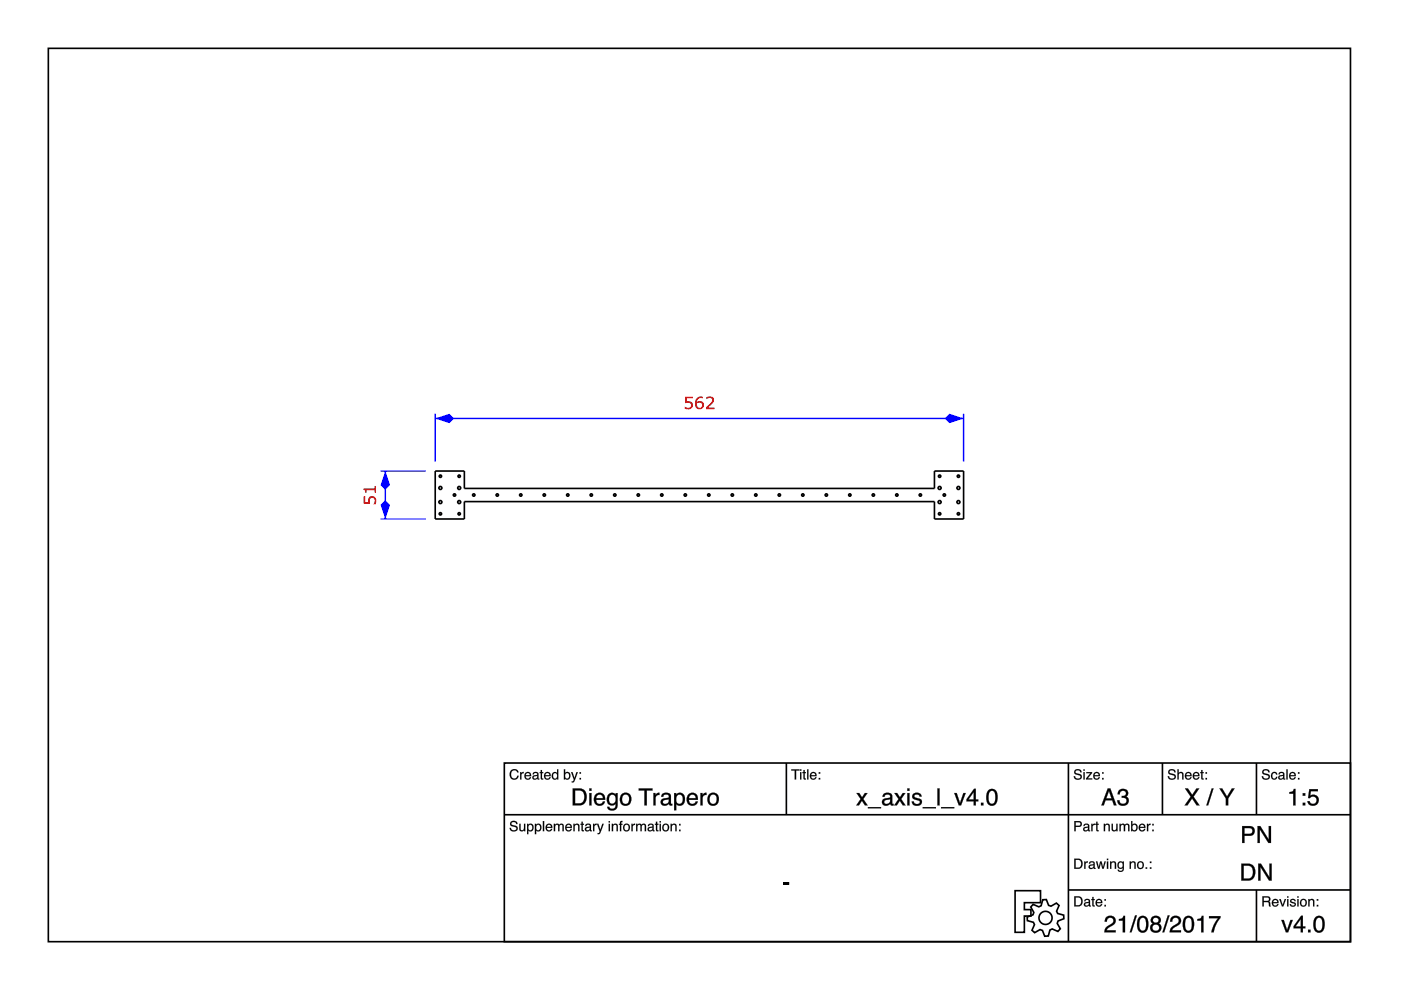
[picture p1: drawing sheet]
<svg xmlns="http://www.w3.org/2000/svg" width="297mm" height="210mm" viewBox="0 0 297 210" stroke-linecap="round" stroke-linejoin="round" font-family="sans-serif">
<g fill="none" stroke="#000" stroke-width=".35">
<path d="M10.2 10.3h276.1v189.4h-276.1zM92.3 99.9h6.2v3.7h99.6v-3.7h6.2v10.1h-6.2v-3.6h-99.6v3.6h-6.2zM106.9 161.8h179.4v37.9h-179.4zM106.9 172.7h179.4M166.7 161.8v10.9M226.5 161.8v37.9M246.5 161.8v10.9M266.4 161.8v10.9M215.2 188.8l5.4 .1v2.5h-3.4v1.5h1.4v1.3h-1.4v3.5h-2zM219 191.7l1.3 .6 .4-.3 .4-1.2 .7-.1 .5 1.3 .5 .1 1.2-.6 .5 .5-.5 1.2 .2 .5 1.3 .3 .1 .8-1.3 .5-.1 .5 .6 1.1-.5 .6-1.2-.5-.5 .2-.3 1.3h-.8l-.5-1.2-.5-.2-1.1 .6-.6-.5 .5-1.2-.2-.5-1.3-.3v-.8l1.2-.4 .2-.5-.7-1.2zM226.5 188.7h59.8M266.4 188.7v11"/>
<circle cx="93.4" cy="106.5" r=".32"/>
<circle cx="93.4" cy="103.5" r=".32"/>
<circle cx="93.4" cy="108.9" r=".25"/>
<circle cx="93.4" cy="101" r=".25"/>
<circle cx="96.4" cy="105" r=".25"/>
<circle cx="97.4" cy="106.5" r=".32"/>
<circle cx="97.4" cy="103.5" r=".32"/>
<circle cx="97.4" cy="101" r=".25"/>
<circle cx="97.4" cy="108.9" r=".25"/>
<circle cx="100.4" cy="105" r=".25"/>
<circle cx="105.4" cy="105" r=".25"/>
<circle cx="110.4" cy="105" r=".25"/>
<circle cx="115.4" cy="105" r=".25"/>
<circle cx="120.4" cy="105" r=".25"/>
<circle cx="125.4" cy="105" r=".25"/>
<circle cx="130.3" cy="105" r=".25"/>
<circle cx="135.3" cy="105" r=".25"/>
<circle cx="140.3" cy="105" r=".25"/>
<circle cx="145.3" cy="105" r=".25"/>
<circle cx="150.3" cy="105" r=".25"/>
<circle cx="155.3" cy="105" r=".25"/>
<circle cx="160.2" cy="105" r=".25"/>
<circle cx="165.2" cy="105" r=".25"/>
<circle cx="170.2" cy="105" r=".25"/>
<circle cx="175.2" cy="105" r=".25"/>
<circle cx="180.2" cy="105" r=".25"/>
<circle cx="185.2" cy="105" r=".25"/>
<circle cx="190.1" cy="105" r=".25"/>
<circle cx="195.1" cy="105" r=".25"/>
<circle cx="199.2" cy="103.5" r=".32"/>
<circle cx="199.2" cy="106.5" r=".32"/>
<circle cx="199.2" cy="101" r=".25"/>
<circle cx="199.2" cy="108.9" r=".25"/>
<circle cx="200.2" cy="105" r=".25"/>
<circle cx="203.2" cy="106.5" r=".32"/>
<circle cx="203.2" cy="103.5" r=".32"/>
<circle cx="203.2" cy="101" r=".25"/>
<circle cx="203.2" cy="108.9" r=".25"/>
<circle cx="221.7" cy="194.6" r="1.39"/>
</g>
<g fill="#000">
<path d="M166.1 187.1h1.2v.4h-1.2z"/>
<path d="M108.3 174.2a.84 .84 0 0 1 1.4 .5h-.3a.5 .5 0 0 0-.5-.4 .5 .5 0 0 0-.5 .5l.3 .1a.83 .83 0 0 1 1 .9 .91 .91 0 0 1-.9 .5 .91 .91 0 0 1-.7-.8h.2a.57 .57 0 0 0 .6 .6 .57 .57 0 0 0 .6-.6l-.5-.2a.66 .66 0 0 1-.7-.3 .66 .66 0 0 1 0-.8zM110.1 174.7h.3v1a.4 .4 0 0 0 .5 .3 .4 .4 0 0 0 .2-.6v-.7h.3v1.5h-.3v-.2a.54 .54 0 0 1-.6 .3 .54 .54 0 0 1-.4-.6zM112.1 175a.52 .52 0 0 0-.1 .8 .52 .52 0 0 0 .8 0 .53 .53 0 0 0 0-.7 .53 .53 0 0 0-.7-.1zM111.8 174.7h.2v.2a.69 .69 0 0 1 1-.1 .69 .69 0 0 1 .1 .9 .61 .61 0 0 1-.4 .6 .61 .61 0 0 1-.7-.2v.8h-.2zM113.8 175a.52 .52 0 0 0-.1 .8 .52 .52 0 0 0 .8 0 .53 .53 0 0 0 0-.7 .53 .53 0 0 0-.7-.1zM113.4 174.7h.3v.2a.69 .69 0 0 1 .9-.1 .69 .69 0 0 1 .2 .9 .61 .61 0 0 1-.5 .6 .61 .61 0 0 1-.6-.2v.8h-.3zM115.1 174.1h.3v2.1h-.3zM115.9 174.9a.72 .72 0 0 1 .9-.2 .72 .72 0 0 1 .3 .8h-1.1a.45 .45 0 0 0 .3 .5 .45 .45 0 0 0 .5-.3h.3a.76 .76 0 0 1-1.1 .5 .76 .76 0 0 1-.2-1.2zM116.1 175l-.1 .3h.8l-.3-.4zM117.4 174.7h.3v.2a.51 .51 0 0 1 .9 0 .52 .52 0 0 1 .6-.2 .52 .52 0 0 1 .3 .5v1h-.2l-.1-1.2-.2-.1-.4 .2v1.1h-.3v-1a.35 .35 0 0 0-.4-.3 .35 .35 0 0 0-.2 .5v.8h-.3zM120 174.9a.72 .72 0 0 1 .9-.2 .72 .72 0 0 1 .4 .8h-1.2a.45 .45 0 0 0 .3 .5 .45 .45 0 0 0 .6-.3h.2a.76 .76 0 0 1-1.1 .5 .76 .76 0 0 1-.2-1.2zM120.2 175l-.1 .3h.9l-.3-.4zM121.6 174.7h.2v.2a.56 .56 0 0 1 .7-.2 .56 .56 0 0 1 .4 .5v1h-.3v-1a.39 .39 0 0 0-.5-.3 .39 .39 0 0 0-.3 .5v.8h-.2zM123.3 174.2h.3v.5h.2v.2h-.2v1l.2 .1v.2h-.3l-.2-.1v-1.2h-.2v-.2h.2zM124.3 175.7a.37 .37 0 0 0 .5 .3 .37 .37 0 0 0 .2-.5zM124.2 174.8a.69 .69 0 0 1 1.1 .3v.9h.2l-.2 .3a.59 .59 0 0 0-.8 0 .47 .47 0 0 1-.5-.5 .47 .47 0 0 1 .5-.5l.5-.1a.35 .35 0 0 0-.3-.4 .35 .35 0 0 0-.4 .3h-.2zM125.7 174.7h.3v.2l.5-.3v.3l-.5 .3v1h-.3zM126.6 174.7h.3l.4 1.2 .4-1.2h.3l-.3 .9a1.25 1.25 0 0 1-.9 1.3l-.1-.3h.3l.1-.3zM129.1 174.7h.2v1.5h-.2zM129.1 174.1h.2v.3h-.2zM129.7 174.7h.3v.2a.56 .56 0 0 1 .6-.2 .56 .56 0 0 1 .4 .5v1h-.3v-1a.39 .39 0 0 0-.4-.3 .39 .39 0 0 0-.3 .5v.8h-.3zM131.5 174.2l.5-.1v.2l-.3 .2v.2h.3v.2h-.3v1.3h-.3v-1.3h-.2v-.2h.2zM132.5 175a.54 .54 0 0 0-.1 .8 .54 .54 0 0 0 .8 .1 .54 .54 0 0 0 0-.8 .54 .54 0 0 0-.7-.1zM132.3 174.9a.77 .77 0 0 1 1.1 .1 .77 .77 0 0 1-.1 1 .77 .77 0 0 1-1.1-.1l-.1-.7zM133.9 174.7h.2v.2l.5-.3v.3l-.4 .3-.1 1h-.2zM134.9 174.7h.2v.2a.51 .51 0 0 1 .9 0 .52 .52 0 0 1 .6-.2 .52 .52 0 0 1 .4 .5v1h-.3v-1.2l-.3-.1-.3 .2v1.1h-.3v-1a.35 .35 0 0 0-.5-.3 .35 .35 0 0 0-.2 .5v.8h-.2zM137.6 175.7a.37 .37 0 0 0 .5 .3 .37 .37 0 0 0 .2-.5zM137.5 174.8a.69 .69 0 0 1 1.1 .3v.9h.2l-.2 .3a.59 .59 0 0 0-.8 0 .47 .47 0 0 1-.5-.5 .47 .47 0 0 1 .5-.5l.5-.1a.35 .35 0 0 0-.3-.4 .35 .35 0 0 0-.4 .3h-.2zM139.1 174.2h.2v.5h.3v.2h-.3v1l.3 .1v.2h-.4l-.1-.1v-1.2h-.2v-.2h.2zM139.9 174.7h.2v1.5h-.2zM139.9 174.1h.2v.3h-.2zM140.8 175a.54 .54 0 0 0-.1 .8 .54 .54 0 0 0 .8 .1 .54 .54 0 0 0 .1-.8 .54 .54 0 0 0-.8-.1zM140.6 174.9a.77 .77 0 0 1 1.1 .1 .77 .77 0 0 1-.1 1 .77 .77 0 0 1-1.1-.1l-.1-.7zM142.2 174.7h.2v.2a.56 .56 0 0 1 .7-.2 .56 .56 0 0 1 .4 .5v1h-.3v-1a.39 .39 0 0 0-.5-.3 .39 .39 0 0 0-.3 .5v.8h-.2zM144 174.7h.3v.3h-.3zM144 175.9h.3v.3h-.3z"/>
<path d="M108.3 174.2a.83 .83 0 0 1 .9-.2 .83 .83 0 0 1 .5 .7h-.3l-.1-.2a.52 .52 0 0 0-.5-.2 .52 .52 0 0 0-.3 .5l.4 .2a.69 .69 0 0 1 .9 .7 .69 .69 0 0 1-.9 .6l-.4-.1-.4-.4v-.3h.3v.3l.3 .2 .7-.1v-.5l-.7-.2a.58 .58 0 0 1-.5-.3 .58 .58 0 0 1 .1-.7zM108.3 174.2l-.1 .7 .1 .2 .4 .1a.54 .54 0 0 1 .8 .6 .66 .66 0 0 1-.7 .2 .66 .66 0 0 1-.5-.5h-.2a.84 .84 0 0 0 .8 .8 .84 .84 0 0 0 .8-.8l-.1-.3-1.2-.4a.5 .5 0 0 1 .5-.5 .5 .5 0 0 1 .5 .4h.3a.82 .82 0 0 0-1.4-.5zM110.1 174.7h.3v1a.38 .38 0 0 0 .5 .3 .38 .38 0 0 0 .2-.6v-.7h.3v1.5h-.3v-.2l-.3 .3-.5-.1-.2-.3zM110.1 174.7v1a.53 .53 0 0 0 .4 .5 .53 .53 0 0 0 .6-.3v.3h.3v-1.5h-.3l-.1 1.1a.35 .35 0 0 1-.3 .3 .35 .35 0 0 1-.3-.4v-1zM112.2 175a.53 .53 0 0 0-.2 .7 .53 .53 0 0 0 .7 .2 .54 .54 0 0 0 .1-.7 .54 .54 0 0 0-.6-.2zM112.1 175l.5-.1 .2 .2a.52 .52 0 0 1 0 .7 .52 .52 0 0 1-.8 0zM111.7 174.7h.3v.2l.2-.2a.78 .78 0 0 1 .9 .8 .78 .78 0 0 1-.9 .7l-.2-.1v.8h-.3zM111.8 174.7v2.2h.2v-.9a.55 .55 0 0 0 .9 .1 .84 .84 0 0 0 .2-.9 .84 .84 0 0 0-.8-.5l-.3 .2v-.2zM113.8 175a.53 .53 0 0 0-.1 .7 .53 .53 0 0 0 .7 .2 .54 .54 0 0 0 .1-.7 .54 .54 0 0 0-.7-.2zM113.8 175l.5-.1 .2 .2a.52 .52 0 0 1-.1 .7 .52 .52 0 0 1-.7 0zM113.4 174.7h.3v.2l.1-.2a.78 .78 0 0 1 1 .8 .78 .78 0 0 1-1 .7l-.1-.1v.8h-.3zM113.4 174.7v2.2h.3v-.9a.55 .55 0 0 0 .8 .1 .84 .84 0 0 0 .3-.9 .84 .84 0 0 0-.8-.5l-.3 .2v-.2zM115.1 174.1h.3v2.1h-.3zM115.1 174.1v2.1h.3v-2.1zM115.9 174.9l.7-.3 .5 .4v.5h-1.1l.1 .4 .3 .1 .4-.3h.3l-.2 .4-.3 .2a.78 .78 0 0 1-.9-.3 .78 .78 0 0 1 .1-1zM115.9 174.9a.78 .78 0 0 0-.1 1.1 .78 .78 0 0 0 1.1 0l.2-.3h-.3a.45 .45 0 0 1-.5 .4 .45 .45 0 0 1-.3-.6h1.1v-.3a.66 .66 0 0 0-.5-.5 .66 .66 0 0 0-.7 .2zM116.1 175l-.1 .3h.8l-.2-.4zM116.1 175l.5-.1 .2 .4h-.9zM117.4 174.7h.3v.2a.51 .51 0 0 1 .9 0 .52 .52 0 0 1 .6-.3 .52 .52 0 0 1 .3 .6v1h-.3v-1.2l-.2-.1-.4 .2v1.1h-.3v-1.2a.38 .38 0 0 0-.5 0 .38 .38 0 0 0-.1 .4v.8h-.3zM117.4 174.7v1.5h.3v-.8a.37 .37 0 0 1 .2-.5 .37 .37 0 0 1 .5 .3l-.1 1h.3v-1.1l.4-.2 .2 .1 .1 1.2h.2v-1a.51 .51 0 0 0-.3-.5 .51 .51 0 0 0-.6 .2l-.5-.3-.4 .3v-.2zM120 174.9l.7-.3 .5 .4 .1 .5h-1.2l.1 .4 .3 .1 .5-.3h.2l-.2 .4-.3 .2a.78 .78 0 0 1-.8-.3 .78 .78 0 0 1 0-1zM120 174.9a.78 .78 0 0 0-.1 1.1 .78 .78 0 0 0 1.2 0l.1-.3h-.2a.45 .45 0 0 1-.6 .4 .45 .45 0 0 1-.3-.6h1.2l-.1-.3a.66 .66 0 0 0-.5-.5 .66 .66 0 0 0-.7 .2zM120.3 175l-.2 .3h.9l-.2-.4zM120.2 175l.5-.1 .3 .4h-.9zM121.6 174.7h.2v.2a.59 .59 0 0 1 1 0l.1 1.3h-.3v-1.1l-.3-.2-.4 .3v1h-.3zM121.6 174.7v1.5h.2l.1-1.1 .4-.2 .3 .2v1.1h.3l-.1-1a.55 .55 0 0 0-.4-.5 .55 .55 0 0 0-.6 .2v-.2zM123.3 174.2h.3v.5h.2v.2h-.2v1l.2 .1v.2a.39 .39 0 0 1-.5-.3v-1h-.2v-.2h.2zM123.3 174.2v.5h-.2v.2h.2v1.2l.2 .1h.3v-.2l-.3-.1v-1h.3v-.2h-.3l.1-.5zM124.3 175.7v.1a.42 .42 0 0 0 .6 .2 .42 .42 0 0 0 .1-.6zM124.3 175.7l.8-.3-.1 .4-.2 .2a.32 .32 0 0 1-.4 .1 .32 .32 0 0 1-.1-.4zM124.2 174.8a.71 .71 0 0 1 1.1 .3v.9h.2v.3h-.3l-.1-.3a.52 .52 0 0 1-.9 .2 .52 .52 0 0 1 .3-.9l.5-.1a.35 .35 0 0 0-.3-.3 .35 .35 0 0 0-.4 .3h-.2zM124.2 174.8l-.1 .3h.2l.1-.1a.36 .36 0 0 1 .4-.2 .36 .36 0 0 1 .2 .4l-.5 .2a.51 .51 0 0 0-.3 .8 .51 .51 0 0 0 .9-.2l.1 .2h.3v-.2h-.2l-.1-1.1-.5-.3zM125.7 174.7h.3v.2l.3-.3h.2v.3l-.3 .1-.2 .2v1h-.3zM125.7 174.7v1.5h.3v-1l.2-.3h.3v-.3l-.3 .2-.2 .2v-.3zM126.5 174.7h.4l.4 1.2 .4-1.2h.3l-.3 .9a1.26 1.26 0 0 1-.9 1.3l-.1-.3h.3l.1-.3zM126.6 174.7l.6 1.6-.2 .3h-.3v.2a.51 .51 0 0 0 .7-.4l.6-1.7h-.3l-.4 1.3-.4-1.3zM129 174.7h.3v1.5h-.3zM129.1 174.7v1.5h.2v-1.5zM129 174.1h.3v.3h-.3zM129.1 174.1v.3h.2v-.3zM129.7 174.7h.3v.2a.59 .59 0 0 1 .9 0l.1 1.3h-.3v-1.1l-.3-.2-.4 .3v1h-.3zM129.7 174.7v1.5h.3v-1.1l.4-.2 .3 .2v1.1h.3v-1a.55 .55 0 0 0-.4-.5 .55 .55 0 0 0-.6 .2v-.2zM131.5 174.2l.5-.2v.3l-.3 .2v.2h.3v.2h-.3v1.3h-.3v-1.3h-.2v-.2h.2zM131.5 174.2v.5h-.3v.2h.3l-.1 1.3h.3v-1.3h.3v-.2h-.3v-.2l.3-.2v-.2zM132.5 175a.53 .53 0 0 0 0 .8 .53 .53 0 0 0 .7 .1v-.8l-.4-.2zM132.6 174.9a.57 .57 0 0 1 .7 .5 .57 .57 0 0 1-.7 .6 .79 .79 0 0 1 0-1.1zM132.3 174.8a.78 .78 0 0 1 1.1 .2 .78 .78 0 0 1-.1 1.1 .78 .78 0 0 1-1.1-.2l-.1-.7zM132.3 174.9a.77 .77 0 0 0 0 1.2 .77 .77 0 0 0 1.2-.2 .76 .76 0 0 0-.2-1.1 .76 .76 0 0 0-1 .1zM133.9 174.7h.2v.2l.3-.3h.3v.3l-.3 .1-.2 .2v1h-.3zM133.9 174.7v1.5h.2l.1-1 .2-.3h.2v-.3l-.3 .2-.2 .2v-.3zM134.9 174.7h.2v.2a.51 .51 0 0 1 .9 0 .52 .52 0 0 1 .6-.3 .52 .52 0 0 1 .4 .6v1h-.3v-1.2l-.3-.1-.3 .2v1.1h-.3l-.1-1.2a.38 .38 0 0 0-.4 0 .38 .38 0 0 0-.2 .4v.8h-.2zM134.9 174.7v1.5h.2v-.8a.37 .37 0 0 1 .2-.5 .37 .37 0 0 1 .5 .3v1h.3v-1.1l.3-.2 .3 .1v1.2h.3v-1a.51 .51 0 0 0-.4-.5 .51 .51 0 0 0-.6 .2l-.4-.3-.5 .3v-.2zM137.6 175.7v.1a.42 .42 0 0 0 .5 .2 .42 .42 0 0 0 .2-.6zM137.6 175.7l.7-.3v.4l-.2 .2a.32 .32 0 0 1-.4 .1 .32 .32 0 0 1-.1-.4zM137.4 174.8a.71 .71 0 0 1 1.2 .3v.9h.2v.3h-.3l-.2-.3a.52 .52 0 0 1-.8 .2 .52 .52 0 0 1 .3-.9l.5-.1a.35 .35 0 0 0-.3-.3 .35 .35 0 0 0-.4 .3h-.2zM137.5 174.8l-.1 .3h.2l.1-.1a.36 .36 0 0 1 .4-.2 .36 .36 0 0 1 .2 .4l-.5 .2a.51 .51 0 0 0-.3 .8 .51 .51 0 0 0 .9-.2l.1 .2h.3v-.2h-.2l-.1-1.1-.5-.3zM139.1 174.2h.3l-.1 .5h.3v.2h-.3l.1 1 .2 .1v.2a.39 .39 0 0 1-.5-.3v-1h-.3v-.2h.3zM139.1 174.2v.5h-.2v.2h.2v1.2l.1 .1h.4v-.2l-.3-.1v-1h.3v-.2h-.3v-.5zM139.8 174.7h.3v1.5h-.3zM139.9 174.7v1.5h.2v-1.5zM139.8 174.1h.3v.3h-.3zM139.9 174.1v.3h.2v-.3zM140.8 175a.53 .53 0 0 0 0 .8 .53 .53 0 0 0 .7 .1v-.8l-.4-.2zM140.9 174.9a.57 .57 0 0 1 .7 .5 .57 .57 0 0 1-.7 .6 .79 .79 0 0 1 0-1.1zM140.6 174.8a.78 .78 0 0 1 1.1 .2 .78 .78 0 0 1-.1 1.1 .78 .78 0 0 1-1.1-.2l-.1-.7zM140.6 174.9a.77 .77 0 0 0 0 1.2 .77 .77 0 0 0 1.2-.2 .76 .76 0 0 0-.1-1.1 .76 .76 0 0 0-1.1 .1zM142.2 174.7h.2v.2a.59 .59 0 0 1 1 0l.1 1.3h-.3v-1.1l-.3-.2-.4 .3v1h-.3zM142.2 174.7v1.5h.2l.1-1.1 .4-.2 .3 .2v1.1h.3l-.1-1a.55 .55 0 0 0-.4-.5 .55 .55 0 0 0-.6 .2v-.2zM144 174.7h.3v.3h-.3zM144 174.7v.3h.3v-.3zM144 175.9h.3v.3h-.3zM144 175.9v.3h.3v-.3z"/>
<path d="M108.3 163.4a.93 .93 0 0 1 .9-.3 .93 .93 0 0 1 .7 .7h-.2a.69 .69 0 0 0-.9-.4 .69 .69 0 0 0-.5 .8 .67 .67 0 0 0 .6 .8 .67 .67 0 0 0 .8-.5h.3a1 1 0 0 1-1.3 .8 1 1 0 0 1-.6-1.4zM110.3 163.7h.2v.3l.5-.3v.3l-.4 .2-.1 1.1h-.2zM111.4 163.9a.72 .72 0 0 1 .9-.1 .72 .72 0 0 1 .3 .8h-1.1a.45 .45 0 0 0 .3 .5 .45 .45 0 0 0 .5-.3h.3a.76 .76 0 0 1-1.1 .4 .76 .76 0 0 1-.2-1.1zM111.6 164l-.1 .4h.8l-.2-.5zM113.2 164.7a.37 .37 0 0 0 .5 .4 .37 .37 0 0 0 .1-.6zM113 163.9a.69 .69 0 0 1 1.2 .2v.9l.1 .1-.1 .2a.59 .59 0 0 0-.8 0 .47 .47 0 0 1-.5-.5 .47 .47 0 0 1 .5-.4l.5-.2a.35 .35 0 0 0-.3-.3 .35 .35 0 0 0-.4 .3h-.3zM114.6 163.3h.3v.4h.3v.2h-.3v1l.3 .2v.2h-.4l-.1-.2-.1-1.2h-.2v-.2h.2zM115.5 163.9a.72 .72 0 0 1 .9-.1 .72 .72 0 0 1 .4 .8h-1.2a.45 .45 0 0 0 .4 .5 .45 .45 0 0 0 .5-.3h.2a.76 .76 0 0 1-1 .4 .76 .76 0 0 1-.3-1.1zM115.8 164l-.2 .4h.9l-.3-.5zM117.4 164.1a.54 .54 0 0 0-.1 .7 .54 .54 0 0 0 .7 .1 .54 .54 0 0 0 .1-.7 .54 .54 0 0 0-.7-.1zM117.3 163.8l.5-.1 .3 .2v-.8h.3v2.2h-.3v-.3a.71 .71 0 0 1-1 .1 .71 .71 0 0 1 0-1zM119.6 163.1h.2v.8a.72 .72 0 0 1 1 0 .72 .72 0 0 1 .1 1 .59 .59 0 0 1-.5 .4 .59 .59 0 0 1-.6-.2v.2h-.2zM119.9 164a.54 .54 0 0 0-.1 .8 .54 .54 0 0 0 .8 .1 .55 .55 0 0 0 0-.7 .55 .55 0 0 0-.7-.2zM121.1 163.7h.3l.4 1.3 .4-1.3h.3l-.3 .9a1.25 1.25 0 0 1-.9 1.3l-.1-.3 .3 .1 .2-.4zM122.9 163.7h.3v.3h-.3zM122.9 164.9h.3v.4h-.3z"/>
<path d="M108.3 163.4a.93 .93 0 0 1 1-.4 .93 .93 0 0 1 .7 .8h-.3a.68 .68 0 0 0-.9-.4 .68 .68 0 0 0-.4 .8 .67 .67 0 0 0 .5 .8 .67 .67 0 0 0 .8-.5h.3l-.3 .6a1.07 1.07 0 0 1-1.4-.1 1.07 1.07 0 0 1-.1-1.4zM108.3 163.4a1.4 1.4 0 0 0 .1 1.7 .96 .96 0 0 0 1.6-.6h-.3l-.1 .3a.84 .84 0 0 1-1.3-.4 .84 .84 0 0 1 .8-1.1l.4 .1 .2 .4h.2a.91 .91 0 0 0-.7-.7 .91 .91 0 0 0-.9 .3zM110.3 163.7h.2v.3l.3-.3h.3v.3h-.3l-.2 .2v1.1h-.3zM110.3 163.7v1.6h.2l.1-1.1 .2-.2h.2v-.3l-.3 .1-.2 .3v-.4zM111.4 163.9l.7-.2 .5 .4v.5h-1.1l.1 .3 .3 .2 .4-.3h.3l-.2 .4-.3 .1a.78 .78 0 0 1-.9-.3 .78 .78 0 0 1 .1-.9zM111.4 163.9a.78 .78 0 0 0-.1 1.2 .78 .78 0 0 0 1.1 0l.2-.3h-.3a.45 .45 0 0 1-.5 .3 .45 .45 0 0 1-.3-.5h1.1v-.4a.66 .66 0 0 0-.5-.5 .66 .66 0 0 0-.7 .2zM111.6 164l-.1 .4h.8l-.2-.4zM111.6 164l.5-.1 .3 .5h-.9zM113.2 164.7l-.1 .2a.42 .42 0 0 0 .6 .2 .42 .42 0 0 0 .2-.6zM113.2 164.7l.7-.3v.4l-.2 .2a.32 .32 0 0 1-.4 .1 .32 .32 0 0 1-.1-.4zM113 163.9a.71 .71 0 0 1 1.2 .2v.9l.2 .1v.2h-.4l-.1-.2a.52 .52 0 0 1-.9 .1 .52 .52 0 0 1 .3-.8l.6-.2a.35 .35 0 0 0-.4-.3 .35 .35 0 0 0-.3 .3h-.3zM113 163.9l-.1 .3h.3v-.2a.36 .36 0 0 1 .5-.2 .36 .36 0 0 1 .2 .4l-.5 .2a.51 .51 0 0 0-.3 .8 .51 .51 0 0 0 .8-.2l.1 .3h.3v-.2l-.1-.1-.1-1.1-.6-.2zM114.6 163.3h.3v.4h.3v.2h-.3v1l.3 .1v.3a.39 .39 0 0 1-.6-.3v-1.1h-.2v-.2h.2zM114.6 163.3l.1 .4h-.3v.2h.3v1.2l.1 .2h.4v-.2l-.3-.2v-1h.3v-.2h-.3v-.4zM115.5 163.9l.7-.2 .5 .4 .1 .5h-1.2l.1 .3 .4 .2 .4-.3h.3l-.2 .4-.3 .1a.78 .78 0 0 1-.9-.3 .78 .78 0 0 1 0-.9zM115.6 163.9a.78 .78 0 0 0-.1 1.2 .78 .78 0 0 0 1.1 0l.1-.3h-.2a.45 .45 0 0 1-.6 .3 .45 .45 0 0 1-.3-.5h1.2l-.1-.4a.66 .66 0 0 0-.5-.5 .66 .66 0 0 0-.6 .2zM115.8 164l-.2 .4h.9l-.2-.4zM115.7 164l.5-.1 .3 .5h-.9zM117.4 164.1a.53 .53 0 0 0-.1 .7 .53 .53 0 0 0 .7 .1 .53 .53 0 0 0 .1-.7 .53 .53 0 0 0-.7-.1zM117.4 164a.57 .57 0 0 1 .8 .3 .57 .57 0 0 1-.3 .8 .6 .6 0 0 1-.6-.4 .6 .6 0 0 1 .1-.7zM117.3 163.8l.5-.1 .3 .2v-.8h.3v2.2h-.3v-.3a.62 .62 0 0 1-.7 .3 .62 .62 0 0 1-.4-.6v-.6zM117.3 163.8a.77 .77 0 0 0-.3 1 .77 .77 0 0 0 1 .4l.1-.2v.3h.3v-2.2h-.3v.8l-.3-.2zM119.5 163.1h.3v.8a.62 .62 0 0 1 .7-.2 .62 .62 0 0 1 .4 .5 .77 .77 0 0 1-.1 .9 .77 .77 0 0 1-.8 .1l-.2-.1v.2h-.3zM119.6 163.1v2.2h.2v-.3a.64 .64 0 0 0 .8 .2 .64 .64 0 0 0 .3-.7 .63 .63 0 0 0-.3-.8 .63 .63 0 0 0-.8 .2v-.8zM119.9 164a.5 .5 0 0 0-.1 .8 .5 .5 0 0 0 .8 0 .5 .5 0 0 0 0-.7 .5 .5 0 0 0-.7-.1zM119.9 164a.57 .57 0 0 1 .8 .4 .57 .57 0 0 1-.5 .7l-.4-.3zM121.1 163.7h.3l.4 1.3 .4-1.3h.3l-.3 .9a1.26 1.26 0 0 1-.9 1.3l-.1-.3h.3l.2-.3zM121.1 163.7l.6 1.6-.2 .4-.3-.1v.3a.51 .51 0 0 0 .7-.5l.6-1.7h-.3l-.4 1.3-.4-1.3zM122.9 163.7h.3v.4h-.3zM122.9 163.7v.3h.3v-.3zM122.9 164.9h.3v.4h-.3zM122.9 164.9v.4h.3v-.4z"/>
<path d="M121.9 167.6v2.7h.9a1.47 1.47 0 0 0 1.1-1 1.47 1.47 0 0 0-.4-1.5l-.4-.2zM121.4 167.2a2.99 2.99 0 0 1 2.4 .3 2.03 2.03 0 0 1-.5 3.2h-1.9zM125 168.2h.4v2.5h-.4zM125 167.2h.4v.5h-.4zM126.3 168.5a1.19 1.19 0 0 1 1.4-.3 1.19 1.19 0 0 1 .6 1.4h-1.9a.74 .74 0 0 0 .5 .8 .74 .74 0 0 0 .9-.5h.5a1.22 1.22 0 0 1-1.6 .9 1.22 1.22 0 0 1-.8-1.6zM126.6 168.7l-.2 .5h1.4a.71 .71 0 0 0-.4-.7 .71 .71 0 0 0-.8 .2zM129 168.5a.98 .98 0 0 1 1.5 0v-.3h.4v2.3a1.14 1.14 0 0 1-.8 1.3 1.14 1.14 0 0 1-1.4-.7h.5a.75 .75 0 0 0 1 .3 .75 .75 0 0 0 .3-1 1.11 1.11 0 0 1-1.4 .2 1.11 1.11 0 0 1-.4-1.4zM129.3 168.7a1.08 1.08 0 0 0 .5 1.7 1.01 1.01 0 0 0 .7-.9 1.01 1.01 0 0 0-.7-1zM132.2 168.6a1.1 1.1 0 0 0 .4 1.9 1.11 1.11 0 0 0 .7-1.7 .73 .73 0 0 0-1.1-.2zM131.8 168.5a1.27 1.27 0 0 1 1.6-.2 1.27 1.27 0 0 1 .4 1.7 1.23 1.23 0 0 1-1.6 .8 1.23 1.23 0 0 1-.8-1.6zM135.4 167.2h2.9v.4h-1.2v3.1h-.5v-3.1h-1.2zM138.5 168.1h.5v.5a.76 .76 0 0 1 .8-.5v.5a.68 .68 0 0 0-.8 .7v1.4h-.5zM140.6 169.8a.56 .56 0 0 0 .3 .7 .56 .56 0 0 0 .7-.3l.2-.8zM140.3 168.4a1.13 1.13 0 0 1 1.9 .4l.1 1.6h.2v.4a.49 .49 0 0 1-.7-.4 .89 .89 0 0 1-1.2 .4 .89 .89 0 0 1-.3-1.3l1.3-.3a.41 .41 0 0 0 .2-.6 .41 .41 0 0 0-.6-.2l-.4 .1-.2 .4h-.4zM143.6 168.7a1.12 1.12 0 0 0 .5 1.8 1.05 1.05 0 0 0 .7-1 1.05 1.05 0 0 0-.7-1zM142.9 168.2h.5v.3a1.06 1.06 0 0 1 1.2-.3 1.06 1.06 0 0 1 .6 1.2 1.09 1.09 0 0 1-.5 1.3 1.09 1.09 0 0 1-1.3-.2v1.3h-.5zM145.9 168.5a1.19 1.19 0 0 1 1.5-.3 1.19 1.19 0 0 1 .6 1.4h-1.9a.74 .74 0 0 0 .5 .8 .74 .74 0 0 0 .9-.5h.4a1.22 1.22 0 0 1-1.5 .9 1.22 1.22 0 0 1-.8-1.6zM146.3 168.7l-.2 .5h1.4a.71 .71 0 0 0-.4-.7 .71 .71 0 0 0-.8 .2zM148.5 168.1h.4v.5a.76 .76 0 0 1 .9-.5l-.1 .5a.68 .68 0 0 0-.7 .7v1.4h-.5zM150.8 168.6a1.1 1.1 0 0 0 .4 1.9 1.11 1.11 0 0 0 .6-1.7 .73 .73 0 0 0-1-.2zM150.3 168.5a1.27 1.27 0 0 1 1.7-.2 1.27 1.27 0 0 1 .3 1.7 1.23 1.23 0 0 1-1.5 .8 1.23 1.23 0 0 1-.8-1.6z"/>
<path d="M121.9 167.6v2.7h1.3l.5-.4 .2-.5a1.89 1.89 0 0 0-.5-1.6zM121.9 167.6h.9a1.48 1.48 0 0 1 .9 2.3l-.5 .4-1.3 .1zM121.4 167.1a3 3 0 0 1 2.4 .3 2.17 2.17 0 0 1 .4 2.5 1.35 1.35 0 0 1-1.3 .9h-1.5zM121.4 167.2v3.5a2.5 2.5 0 0 0 2.5-.4 2.37 2.37 0 0 0 .1-2.6l-.2-.2a2.97 2.97 0 0 0-2.4-.3zM124.9 168.1h.5v2.7h-.5zM125 168.2v2.5h.4v-2.5zM124.9 167.1h.5v.6h-.5zM125 167.2v.5h.4v-.5zM126.2 168.5a1.21 1.21 0 0 1 1.9 0l.2 1.1h-1.9a.74 .74 0 0 0 .4 .8 .74 .74 0 0 0 .9-.2l.1-.3h.5l-.4 .7-.5 .2a1.3 1.3 0 0 1-1.3-.5 1.3 1.3 0 0 1-.1-1.4zM126.3 168.5a1.33 1.33 0 0 0-.3 1.6 1.33 1.33 0 0 0 1.4 .7l.5-.3 .4-.5-.5-.1a.74 .74 0 0 1-.9 .6 .74 .74 0 0 1-.5-.9h1.9a1.17 1.17 0 0 0-.6-1.3 1.17 1.17 0 0 0-1.4 .2zM126.6 168.7l-.2 .5h1.4a.69 .69 0 0 0-.4-.7 .69 .69 0 0 0-.8 .2zM126.6 168.7l.3-.2h.5l.3 .3 .2 .5h-1.5zM129 168.4a.95 .95 0 0 1 1.5 .1v-.4h.5v2.4a1.16 1.16 0 0 1-.9 1.3 1.16 1.16 0 0 1-1.4-.8h.5l.1 .3a.79 .79 0 0 0 1 0 .79 .79 0 0 0 .2-.9 .99 .99 0 0 1-1.7-.1l-.1-1.1zM129 168.5a1.3 1.3 0 0 0-.3 1.5 1.3 1.3 0 0 0 1.4 .7l.4-.4v.8a.69 .69 0 0 1-.7 .5 .69 .69 0 0 1-.6-.5h-.5a1.15 1.15 0 0 0 1 .7 1.15 1.15 0 0 0 1.1-.5l.1-3.1h-.4l.1 .4-.3-.4-.5-.1zM129.4 168.7l-.2 .2a1.34 1.34 0 0 0 .4 1.5 .72 .72 0 0 0 .8-.4 1.26 1.26 0 0 0-.4-1.5zM129.3 168.7a.85 .85 0 0 1 1.1 .1 .85 .85 0 0 1 .1 1 .77 .77 0 0 1-1 .6 .77 .77 0 0 1-.4-1.1zM132.2 168.6a1.08 1.08 0 0 0 .4 1.8 1.08 1.08 0 0 0 .7-1.6 .7 .7 0 0 0-1.1-.2zM132.2 168.6a.92 .92 0 0 1 1.1 .2 .92 .92 0 0 1 0 1.1 .78 .78 0 0 1-.9 .6 .78 .78 0 0 1-.5-1zM131.7 168.4a1.3 1.3 0 0 1 1.7-.1 1.3 1.3 0 0 1 .4 1.7 1.25 1.25 0 0 1-1.6 .8 1.25 1.25 0 0 1-.8-1.6zM131.8 168.5a1.33 1.33 0 0 0-.2 1.7 1.33 1.33 0 0 0 1.8 .4 1.34 1.34 0 0 0 .3-1.8 1.34 1.34 0 0 0-1.7-.5zM135.4 167.1h3v.5h-1.3l.1 3.2h-.6v-3.2h-1.2zM135.4 167.2v.4h1.3l-.1 3.1h.5v-3.1h1.2v-.4zM138.5 168.1h.5l-.1 .5a.69 .69 0 0 1 .9-.5v.5a.65 .65 0 0 0-.8 .7v1.5h-.5zM138.5 168.1v2.6h.5v-1.4a.66 .66 0 0 1 .8-.7l-.1-.5a.79 .79 0 0 0-.8 .6l.1-.6zM140.6 169.9a.6 .6 0 0 0 .6 .6 .6 .6 0 0 0 .6-.7v-.4zM140.6 169.8l1.2-.4a.75 .75 0 0 1-.4 1 .52 .52 0 0 1-.6 0 .52 .52 0 0 1-.2-.6zM140.3 168.4a1.15 1.15 0 0 1 2 .4v1.6h.3l-.1 .4a.49 .49 0 0 1-.7-.4 .88 .88 0 0 1-1.3 .3 .88 .88 0 0 1 0-1.3l1.2-.3a.41 .41 0 0 0 0-.5 .41 .41 0 0 0-.5-.1l-.3 .1-.3 .4h-.4zM140.4 168.4l-.2 .5h.4l.1-.3a.62 .62 0 0 1 .7-.2 .62 .62 0 0 1 .4 .7l-.9 .2a.82 .82 0 0 0-.7 1.2 .82 .82 0 0 0 1.4 .1l.2-.3 .3 .4 .4 .1v-.4h-.3v-1.6l-.2-.5a1.47 1.47 0 0 0-1.6 .1zM143.6 168.7a1.09 1.09 0 0 0 .5 1.7 1.03 1.03 0 0 0 .7-.9 1.03 1.03 0 0 0-.7-1zM143.6 168.7a.65 .65 0 0 1 1.1 .2 1.1 1.1 0 0 1-.6 1.6l-.5-.2-.2-.4v-.8zM142.9 168.1h.5v.4l.2-.3a.99 .99 0 0 1 1.6 .6 1.33 1.33 0 0 1-.1 1.5 1.33 1.33 0 0 1-1.3 .5l-.5-.3 .1 1.3h-.5zM142.9 168.2v3.6h.5v-1.4a.92 .92 0 0 0 1.4 .2 1.48 1.48 0 0 0-.6-2.5l-.5 .1-.4 .4 .1-.4zM145.9 168.5a1.21 1.21 0 0 1 1.9 0l.2 1.1h-1.9a.74 .74 0 0 0 .4 .8 .74 .74 0 0 0 .8-.2l.2-.3h.5l-.4 .7-.5 .2a1.3 1.3 0 0 1-1.3-.5 1.3 1.3 0 0 1-.1-1.4zM145.9 168.5a1.33 1.33 0 0 0-.2 1.6 1.33 1.33 0 0 0 1.4 .7l.5-.3 .3-.5-.4-.1a.74 .74 0 0 1-.9 .6 .74 .74 0 0 1-.5-.9h1.8a1.17 1.17 0 0 0-.5-1.3 1.17 1.17 0 0 0-1.5 .2zM146.3 168.7l-.2 .5h1.4a.69 .69 0 0 0-.4-.7 .69 .69 0 0 0-.8 .2zM146.3 168.7l.3-.2h.5l.3 .3 .1 .5h-1.5zM148.5 168.1h.5l-.1 .5a.69 .69 0 0 1 .9-.5l-.1 .5a.65 .65 0 0 0-.7 .7v1.5h-.5zM148.5 168.1v2.6h.5l-.1-1.4a.66 .66 0 0 1 .9-.7l-.1-.5a.79 .79 0 0 0-.8 .6v-.6zM150.8 168.6a1.08 1.08 0 0 0 .4 1.8 1.08 1.08 0 0 0 .6-1.6 .7 .7 0 0 0-1-.2zM150.8 168.6a.92 .92 0 0 1 1.1 .2 .92 .92 0 0 1 0 1.1 .78 .78 0 0 1-.9 .6 .78 .78 0 0 1-.6-1zM150.3 168.4a1.3 1.3 0 0 1 1.7-.1 1.3 1.3 0 0 1 .4 1.7 1.25 1.25 0 0 1-1.6 .8 1.25 1.25 0 0 1-.8-1.6zM150.3 168.5a1.33 1.33 0 0 0-.1 1.7 1.33 1.33 0 0 0 1.7 .4 1.34 1.34 0 0 0 .4-1.8 1.34 1.34 0 0 0-1.8-.5z"/>
<path d="M167.8 163.1h1.7v.3h-.7v1.9h-.3v-1.9h-.7zM169.6 163.7h.3v1.6h-.3zM169.6 163.1h.3v.3h-.3zM170.3 163.3h.3v.4h.3v.2h-.3v1l.3 .2v.2h-.4l-.1-.2-.1-1.2h-.2v-.2h.2zM171.1 163.1h.3v2.2h-.3zM171.9 163.9a.72 .72 0 0 1 .9-.1 .72 .72 0 0 1 .3 .8h-1.1a.45 .45 0 0 0 .3 .5 .45 .45 0 0 0 .6-.3h.2a.76 .76 0 0 1-1.1 .4 .76 .76 0 0 1-.2-1.1zM172.1 164l-.1 .4h.9l-.3-.5zM173.6 163.7h.3v.3h-.3zM173.6 164.9h.3v.4h-.3z"/>
<path d="M167.8 163.1h1.7v.3h-.7v1.9h-.3v-1.9h-.7zM167.8 163.1v.3h.7v1.9h.3v-1.9h.7v-.3zM169.6 163.7h.3v1.6h-.3zM169.6 163.7v1.6h.3v-1.6zM169.6 163.1h.3v.3h-.3zM169.6 163.1v.3h.3v-.3zM170.3 163.3h.3v.4h.3v.2h-.3v1l.3 .1v.3a.39 .39 0 0 1-.6-.3v-1.1h-.2v-.2h.2zM170.3 163.3l.1 .4h-.3v.2h.3v1.2l.1 .2h.4v-.2l-.3-.2v-1h.3v-.2h-.3v-.4zM171.1 163.1h.3v2.2h-.3zM171.1 163.1v2.2h.3v-2.2zM171.9 163.9l.7-.2 .5 .4v.5h-1.1l.1 .3 .3 .2 .4-.3h.3l-.2 .4-.3 .1a.78 .78 0 0 1-.8-.3 .78 .78 0 0 1 0-.9zM171.9 163.9a.78 .78 0 0 0-.1 1.2 .78 .78 0 0 0 1.2 0l.1-.3h-.2a.45 .45 0 0 1-.6 .3 .45 .45 0 0 1-.3-.5h1.1v-.4a.66 .66 0 0 0-.5-.5 .66 .66 0 0 0-.7 .2zM172.1 164l-.1 .4h.9l-.3-.4zM172.1 164l.5-.1 .3 .5h-.9zM173.6 163.7h.3v.4h-.3zM173.6 163.7v.3h.3v-.3zM173.6 164.9h.3v.4h-.3zM173.6 164.9v.4h.3v-.4z"/>
<path d="M181.6 168.1h.6l.6 1 .6-1 .5 .1-.9 1.2 .9 1.3h-.5l-.7-.9-.6 .9h-.5l.9-1.3zM184 171.1h2.8v.3h-2.8zM187.5 169.8a.56 .56 0 0 0 .3 .7 .56 .56 0 0 0 .8-.3l.1-.8zM187.3 168.4a1.13 1.13 0 0 1 1.9 .4v1.6h.3v.4a.49 .49 0 0 1-.7-.4 .89 .89 0 0 1-1.3 .4 .89 .89 0 0 1-.3-1.3l1.3-.3a.41 .41 0 0 0 .2-.6 .41 .41 0 0 0-.6-.2l-.3 .1-.3 .4h-.4zM189.6 168.1h.6l.6 1 .6-1 .5 .1-.8 1.2 .9 1.3h-.6l-.6-.9-.7 .9h-.5l.9-1.3zM192.4 168.2h.4v2.5h-.4zM192.4 167.2h.4v.5h-.4zM193.7 168.3a1.05 1.05 0 0 1 1.7 .6h-.4a.55 .55 0 0 0-.6-.5 .55 .55 0 0 0-.5 .5l.2 .2a1.12 1.12 0 0 1 1.3 1.1 1.13 1.13 0 0 1-1.1 .6 1.13 1.13 0 0 1-1-.9h.4a.63 .63 0 0 0 .7 .6 .63 .63 0 0 0 .6-.6l-.2-.2a1.14 1.14 0 0 1-1.4-1zM195.7 171.1h2.7v.3h-2.7zM198.8 167.2h.4v3.5h-.4zM199.5 171.1h2.8v.3h-2.8zM202.3 168.1h.5l.7 2.2 .8-2.2h.4l-.9 2.6h-.5zM206.4 167.9l-1.1 1.6h1.1zM206.5 167.3h.4v2.2h.5v.4h-.5v.8h-.5v-.8h-1.5v-.4zM208 170.2h.5v.5h-.5zM209.7 167.5a1.28 1.28 0 0 1 1.4 .1 1.28 1.28 0 0 1 .4 1.4 1.46 1.46 0 0 1-1.5 1.8 2.15 2.15 0 0 1-.7-2.7zM209.9 167.8a2.32 2.32 0 0 0 .1 2.6h.5a2.03 2.03 0 0 0 .1-2.7z"/>
<path d="M181.6 168.1h.6l.6 1 .6-1h.6l-1 1.3 1 1.4h-.6l-.7-1-.6 1h-.6l1-1.4zM181.6 168.1l.9 1.3-.9 1.3h.5l.6-1 .7 1h.5l-.9-1.3 .9-1.2-.5-.1-.6 1-.6-1zM184 171.1h2.8v.3h-2.8zM184 171.1v.3h2.8v-.3zM187.5 169.9a.6 .6 0 0 0 .7 .6 .6 .6 0 0 0 .5-.7v-.4zM187.5 169.8l1.3-.4a.75 .75 0 0 1-.4 1 .52 .52 0 0 1-.7 0 .52 .52 0 0 1-.2-.6zM187.3 168.4a1.15 1.15 0 0 1 1.9 .4v1.6h.3v.4a.49 .49 0 0 1-.7-.4 .88 .88 0 0 1-1.4 .3 .88 .88 0 0 1 0-1.3l1.2-.3a.41 .41 0 0 0 0-.5 .41 .41 0 0 0-.5-.1l-.3 .1-.2 .4h-.5zM187.3 168.4l-.2 .5h.4l.1-.3a.62 .62 0 0 1 .7-.2 .62 .62 0 0 1 .4 .7l-.9 .2a.82 .82 0 0 0-.7 1.2 .82 .82 0 0 0 1.4 .1l.3-.3 .2 .4 .5 .1v-.4h-.3l-.1-1.6-.2-.5a1.47 1.47 0 0 0-1.6 .1zM189.6 168.1h.6l.6 1 .6-1h.6l-.9 1.3 .9 1.4h-.6l-.6-1-.6 1h-.7l1-1.4zM189.6 168.1l.9 1.3-.9 1.3h.5l.7-1 .6 1h.6l-1-1.3 .9-1.2-.5-.1-.6 1-.6-1zM192.4 168.1h.4v2.7h-.4zM192.4 168.2v2.5h.4v-2.5zM192.4 167.1h.4v.6h-.4zM192.4 167.2v.5h.4v-.5zM193.6 168.3a1.05 1.05 0 0 1 1.1-.2 1.05 1.05 0 0 1 .7 .8h-.4l-.1-.3a.67 .67 0 0 0-1 .2l.1 .2 1.2 .4a.85 .85 0 0 1 .2 1.1 .85 .85 0 0 1-1 .4 .91 .91 0 0 1-1.1-1h.5l.1 .4a.74 .74 0 0 0 1.1-.3l-.1-.2-1.4-.5-.1-.6zM193.7 168.3a.83 .83 0 0 0-.1 1 .83 .83 0 0 0 .9 .3l.3 .1a.43 .43 0 0 1 .2 .6 .43 .43 0 0 1-.6 .2l-.4-.1-.3-.5h-.4a1.06 1.06 0 0 0 1.1 .9 1.06 1.06 0 0 0 1-1l-.2-.3-1.3-.5a.56 .56 0 0 1 .3-.6 .56 .56 0 0 1 .7 .2l.1 .3h.4l-.2-.5-.5-.3h-.6zM195.6 171.1h2.9v.3h-2.9zM195.7 171.1v.3h2.7v-.3zM198.7 167.1h.5v3.7h-.5zM198.8 167.2v3.5h.4v-3.5zM199.5 171.1h2.8v.3h-2.8zM199.5 171.1v.3h2.8v-.3zM202.3 168.1h.6l.6 2.2 .7-2.2h.6l-1 2.7h-.5zM202.3 168.1l1 2.6h.5l.9-2.6h-.4l-.8 2.2-.7-2.2zM206.4 167.9l-1.1 1.6h1.1zM206.5 167.9v1.6h-1.2zM206.5 167.2h.4v2.3h.5v.4h-.5v.9h-.5v-.9h-1.5v-.4zM206.5 167.3l-1.6 2.2v.4h1.6l-.1 .8h.5v-.8h.5v-.4h-.5v-2.2zM208 170.2h.5v.6h-.5zM208 170.2v.5h.5v-.5zM209.6 167.4a1.1 1.1 0 0 1 1.7 .4 2.7 2.7 0 0 1-.4 2.9 1.21 1.21 0 0 1-1.3-.1 1.21 1.21 0 0 1-.5-1.2l.1-1.1zM209.7 167.5l-.4 .6a3.4 3.4 0 0 0 .1 2.2 1.08 1.08 0 0 0 1 .5 1.08 1.08 0 0 0 .9-.6 2.51 2.51 0 0 0-.4-2.8 1.17 1.17 0 0 0-1.2 .1zM209.9 167.8a2.86 2.86 0 0 0-.2 2.2v-.1a.64 .64 0 0 0 .8 .5 .64 .64 0 0 0 .5-.7l-.1-1.4a.62 .62 0 0 0-.3-.6 .62 .62 0 0 0-.7 .1zM209.9 167.8a.78 .78 0 0 1 .9 0 .78 .78 0 0 1 .3 .9 1.28 1.28 0 0 1-.8 1.8 1.3 1.3 0 0 1-.7-1.7z"/>
<path d="M227.8 174.1h.9a.62 .62 0 0 1 .7 .6 .62 .62 0 0 1-.7 .6h-.6v.9h-.3zM228.1 174.3v.8h.5a.38 .38 0 0 0 .5-.4 .38 .38 0 0 0-.5-.4zM229.9 175.7a.37 .37 0 0 0 .5 .3 .37 .37 0 0 0 .2-.5zM229.8 174.8a.69 .69 0 0 1 1.1 .3v.9h.2l-.1 .3a.59 .59 0 0 0-.9 0 .47 .47 0 0 1-.5-.5 .47 .47 0 0 1 .5-.5l.6-.1a.35 .35 0 0 0-.4-.4 .35 .35 0 0 0-.3 .3h-.3zM231.4 174.7h.2v.2l.5-.3v.3l-.4 .3-.1 1h-.2zM232.4 174.2h.3v.5h.2v.2h-.2v1l.2 .1v.2h-.3l-.2-.1v-1.2h-.2v-.2h.2zM234 174.7h.3v.2a.56 .56 0 0 1 .6-.2 .56 .56 0 0 1 .4 .5v1h-.3v-1a.39 .39 0 0 0-.4-.3 .39 .39 0 0 0-.3 .5v.8h-.3zM235.7 174.7h.3v1a.4 .4 0 0 0 .5 .3 .4 .4 0 0 0 .2-.6v-.7h.2v1.5h-.2v-.2a.54 .54 0 0 1-.6 .3 .54 .54 0 0 1-.4-.6zM237.4 174.7h.2v.2a.51 .51 0 0 1 .9 0 .52 .52 0 0 1 .6-.2 .52 .52 0 0 1 .4 .5v1h-.3v-1.2l-.3-.1-.3 .2-.1 1.1h-.2v-1a.35 .35 0 0 0-.5-.3 .35 .35 0 0 0-.2 .5v.8h-.2zM239.8 174.1h.3v.8a.72 .72 0 0 1 1 0 .72 .72 0 0 1 0 1 .59 .59 0 0 1-.5 .4 .59 .59 0 0 1-.5-.3v.2h-.3zM240.2 175a.54 .54 0 0 0-.1 .7 .54 .54 0 0 0 .7 .2 .55 .55 0 0 0 .1-.7 .55 .55 0 0 0-.7-.2zM241.6 174.9a.72 .72 0 0 1 .9-.2 .72 .72 0 0 1 .3 .8h-1.1a.45 .45 0 0 0 .3 .5 .45 .45 0 0 0 .6-.3h.2a.76 .76 0 0 1-1.1 .5 .76 .76 0 0 1-.2-1.2zM241.8 175l-.1 .3h.9l-.3-.4zM243.2 174.7h.2v.2l.5-.3v.3l-.4 .3-.1 1h-.2zM244.3 174.7h.3v.3h-.3zM244.3 175.9h.3v.3h-.3z"/>
<path d="M227.8 174.1h.9a.63 .63 0 0 1 .7 .6 .63 .63 0 0 1-.7 .6h-.6v.9h-.3zM227.8 174.1v2.1h.3v-.9h.6a.6 .6 0 0 0 .7-.6 .6 .6 0 0 0-.7-.6zM228.1 174.3v.8l.7-.1 .2-.1-.1-.5zM228.1 174.3h.5a.39 .39 0 0 1 .5 .4 .39 .39 0 0 1-.5 .4h-.5zM230 175.7l-.1 .1a.42 .42 0 0 0 .6 .2 .42 .42 0 0 0 .2-.6zM229.9 175.7l.8-.3v.4l-.2 .2a.32 .32 0 0 1-.4 .1 .32 .32 0 0 1-.2-.4zM229.8 174.8a.71 .71 0 0 1 1.2 .3v.9h.1v.3h-.3l-.1-.3a.52 .52 0 0 1-.9 .2 .52 .52 0 0 1 .3-.9l.6-.1a.35 .35 0 0 0-.4-.3 .35 .35 0 0 0-.3 .3h-.3zM229.8 174.8l-.1 .3h.3v-.1a.36 .36 0 0 1 .5-.2 .36 .36 0 0 1 .2 .4l-.6 .2a.51 .51 0 0 0-.3 .8 .51 .51 0 0 0 .9-.2l.1 .2h.3v-.2h-.2v-1.1l-.6-.3zM231.4 174.7h.2v.2l.3-.3h.3v.3l-.3 .1-.2 .2v1h-.3zM231.4 174.7v1.5h.2l.1-1 .2-.3h.2v-.3l-.3 .2-.2 .2v-.3zM232.4 174.2h.3v.5h.3v.2h-.3v1l.3 .1-.1 .2a.39 .39 0 0 1-.5-.3v-1h-.2v-.2h.2zM232.4 174.2v.5h-.2v.2h.2l.1 1.2 .1 .1h.3v-.2l-.2-.1v-1h.2v-.2h-.2v-.5zM234 174.7h.3v.2a.59 .59 0 0 1 1 0v1.3h-.3v-1.1l-.3-.2-.4 .3v1h-.3zM234 174.7v1.5h.3v-1.1l.4-.2 .3 .2v1.1h.3v-1a.55 .55 0 0 0-.4-.5 .55 .55 0 0 0-.6 .2v-.2zM235.7 174.7h.3v1a.38 .38 0 0 0 .5 .3 .38 .38 0 0 0 .2-.6v-.7h.3v1.5h-.3v-.2l-.3 .3-.6-.1-.1-.3zM235.7 174.7v1a.53 .53 0 0 0 .4 .5 .53 .53 0 0 0 .6-.3v.3h.2v-1.5h-.2l-.1 1.1a.35 .35 0 0 1-.4 .3 .35 .35 0 0 1-.3-.4l.1-1zM237.3 174.7h.3v.2a.51 .51 0 0 1 .9 0 .52 .52 0 0 1 .6-.3 .52 .52 0 0 1 .4 .6v1h-.3v-1.2l-.3-.1-.3 .2v1.1h-.3l-.1-1.2a.38 .38 0 0 0-.4 0 .38 .38 0 0 0-.2 .4v.8h-.3zM237.4 174.7v1.5h.2v-.8a.37 .37 0 0 1 .2-.5 .37 .37 0 0 1 .5 .3v1h.2l.1-1.1 .3-.2 .3 .1v1.2h.3l-.1-1a.51 .51 0 0 0-.3-.5 .51 .51 0 0 0-.6 .2l-.4-.3-.5 .3v-.2zM239.8 174.1h.3v.8a.62 .62 0 0 1 .6-.3 .62 .62 0 0 1 .5 .6 .77 .77 0 0 1-.1 .8 .77 .77 0 0 1-.9 .2l-.1-.2v.2h-.3zM239.8 174.1v2.1h.3v-.2a.64 .64 0 0 0 .8 .2 .64 .64 0 0 0 .3-.8 .63 .63 0 0 0-.4-.7 .63 .63 0 0 0-.7 .2v-.8zM240.2 175a.5 .5 0 0 0-.1 .8 .5 .5 0 0 0 .8 0 .5 .5 0 0 0 0-.7 .5 .5 0 0 0-.7-.1zM240.2 175a.57 .57 0 0 1 .8 .3 .57 .57 0 0 1-.5 .8l-.4-.3zM241.6 174.9l.7-.3 .5 .4 .1 .5h-1.2l.1 .4 .3 .1 .5-.3h.2l-.2 .4-.3 .2a.78 .78 0 0 1-.8-.3 .78 .78 0 0 1 0-1zM241.6 174.9a.78 .78 0 0 0-.1 1.1 .78 .78 0 0 0 1.2 0l.1-.3h-.2a.45 .45 0 0 1-.6 .4 .45 .45 0 0 1-.3-.6h1.1v-.3a.66 .66 0 0 0-.5-.5 .66 .66 0 0 0-.7 .2zM241.9 175l-.2 .3h.9l-.2-.4zM241.8 175l.5-.1 .3 .4h-.9zM243.2 174.7h.2v.2l.3-.3h.3v.3l-.3 .1-.2 .2v1h-.3zM243.2 174.7v1.5h.2l.1-1 .2-.3h.2v-.3l-.3 .2-.2 .2v-.3zM244.3 174.7h.3v.3h-.3zM244.3 174.7v.3h.3v-.3zM244.3 175.9h.3v.3h-.3zM244.3 175.9v.3h.3v-.3z"/>
<path d="M227.9 163.3a.84 .84 0 0 1 1.4 .5h-.3a.5 .5 0 0 0-.5-.5 .5 .5 0 0 0-.5 .5l.3 .2a.83 .83 0 0 1 1 .9 .91 .91 0 0 1-.9 .4 .91 .91 0 0 1-.7-.7h.2a.57 .57 0 0 0 .6 .5 .57 .57 0 0 0 .6-.5l-.5-.3a.66 .66 0 0 1-.7-.2 .66 .66 0 0 1 0-.8zM229.7 163.7h.3v1.6h-.3zM229.7 163.1h.3v.3h-.3zM230.3 163.7h1.2v.2l-.9 1.1h1v.3h-1.3v-.2l.9-1.2h-.9zM232 163.9a.72 .72 0 0 1 .9-.1 .72 .72 0 0 1 .3 .8h-1.1a.45 .45 0 0 0 .3 .5 .45 .45 0 0 0 .5-.3h.3a.76 .76 0 0 1-1.1 .4 .76 .76 0 0 1-.2-1.1zM232.2 164l-.1 .4h.8l-.2-.5zM233.7 163.7h.3v.3h-.3zM233.7 164.9h.3v.4h-.3z"/>
<path d="M227.9 163.2a.83 .83 0 0 1 .9-.1 .83 .83 0 0 1 .5 .7h-.3l-.1-.3a.52 .52 0 0 0-.5-.1 .52 .52 0 0 0-.3 .4l.4 .2a.69 .69 0 0 1 .9 .7 .69 .69 0 0 1-.9 .6h-.4l-.4-.5v-.2h.3v.3l.3 .1h.7v-.5l-.7-.2a.58 .58 0 0 1-.5-.4 .58 .58 0 0 1 .1-.7zM227.9 163.3l-.1 .6 .1 .2 .4 .2a.54 .54 0 0 1 .8 .6 .66 .66 0 0 1-.7 .2 .66 .66 0 0 1-.5-.5h-.2a.84 .84 0 0 0 .8 .7 .84 .84 0 0 0 .8-.8l-.1-.3-1.2-.4a.5 .5 0 0 1 .5-.5 .5 .5 0 0 1 .5 .5h.3a.82 .82 0 0 0-1.4-.5zM229.7 163.7h.3v1.6h-.3zM229.7 163.7v1.6h.3v-1.6zM229.7 163.1h.3v.3h-.3zM229.7 163.1v.3h.3v-.3zM230.3 163.7h1.3v.2l-1 1.1h1v.3h-1.4v-.2l1-1.1h-.9zM230.3 163.7v.2h.9l-.9 1.2v.2h1.3v-.3h-1l.9-1.1v-.2zM232 163.9l.7-.2 .5 .4v.5h-1.1l.1 .3 .3 .2 .4-.3h.3l-.2 .4-.3 .1a.78 .78 0 0 1-.9-.3 .78 .78 0 0 1 .1-.9zM232 163.9a.78 .78 0 0 0-.1 1.2 .78 .78 0 0 0 1.1 0l.2-.3h-.3a.45 .45 0 0 1-.5 .3 .45 .45 0 0 1-.3-.5h1.1v-.4a.66 .66 0 0 0-.5-.5 .66 .66 0 0 0-.7 .2zM232.2 164l-.1 .4h.8l-.2-.4zM232.2 164l.5-.1 .3 .5h-.9zM233.7 163.7h.3v.4h-.3zM233.7 163.7v.3h.3v-.3zM233.7 164.9h.3v.4h-.3zM233.7 164.9v.4h.3v-.4z"/>
<path d="M235.1 167.7l-.6 1.6h1.2zM235.1 167.6l.6 1.7h-1.2zM234.8 167.1h.6l1.3 3.7h-.5l-.4-1.1h-1.4l-.4 1.1h-.5zM234.9 167.2l-1.4 3.5h.5l.4-1h1.4l.4 1h.5l-1.3-3.5zM237.3 167.5a1.1 1.1 0 0 1 1.3-.2 1.1 1.1 0 0 1 .5 1.3l-.4 .3a.88 .88 0 0 1 .5 1.4 1.24 1.24 0 0 1-1.4 .6 1.24 1.24 0 0 1-.9-1.2h.5a.7 .7 0 0 0 .9 .7 .7 .7 0 0 0 .3-1.1l-.8-.1v-.5a.6 .6 0 0 0 .8-.2 .6 .6 0 0 0-.1-.8 .6 .6 0 0 0-.8 .1l-.3 .6h-.4zM237.3 167.6l-.3 .8h.4l.1-.5a.64 .64 0 0 1 1-.2 .64 .64 0 0 1 0 1l-.7 .1v.3a.73 .73 0 0 1 1.1 .7 .73 .73 0 0 1-1.1 .6l-.3-.2-.2-.5h-.4a1.18 1.18 0 0 0 1.4 1.1 1.18 1.18 0 0 0 .8-1.6l-.4-.3a.86 .86 0 0 0 .4-1.1 .86 .86 0 0 0-1-.5z"/>
<path d="M235.1 167.7l-.6 1.6h1.2zM234.9 167.2h.5l1.3 3.5h-.5l-.4-1h-1.4l-.4 1h-.5zM237.3 167.5a1.07 1.07 0 0 1 1.3-.2 1.07 1.07 0 0 1 .5 1.3l-.4 .3a1.08 1.08 0 0 1 .5 1.4 1.08 1.08 0 0 1-1.4 .5l-.5-.1-.3-.4-.1-.6h.4a.72 .72 0 0 0 1 .8 .72 .72 0 0 0 .2-1.3l-.7-.1v-.3a.62 .62 0 0 0 .8-.3 .62 .62 0 0 0-.1-.8 .62 .62 0 0 0-.8 .1l-.3 .6h-.4z"/>
<path d="M247.9 163.3a.84 .84 0 0 1 1.3 .5h-.2a.5 .5 0 0 0-.6-.5 .5 .5 0 0 0-.4 .5l.2 .2a.83 .83 0 0 1 1.1 .9 .91 .91 0 0 1-1 .4 .91 .91 0 0 1-.7-.7h.3a.57 .57 0 0 0 .5 .5 .57 .57 0 0 0 .6-.5l-.4-.3a.66 .66 0 0 1-.8-.2 .66 .66 0 0 1 .1-.8zM249.6 163.1h.3v.8a.55 .55 0 0 1 .6-.2 .55 .55 0 0 1 .4 .6v1h-.3v-1a.39 .39 0 0 0-.4-.4 .39 .39 0 0 0-.3 .5v.9h-.3zM251.4 163.9a.72 .72 0 0 1 .9-.1 .72 .72 0 0 1 .3 .8h-1.1a.45 .45 0 0 0 .3 .5 .45 .45 0 0 0 .6-.3h.2a.76 .76 0 0 1-1.1 .4 .76 .76 0 0 1-.2-1.1zM251.6 164l-.1 .4h.9l-.3-.5zM253.1 163.9a.72 .72 0 0 1 .9-.1 .72 .72 0 0 1 .3 .8h-1.1a.45 .45 0 0 0 .3 .5 .45 .45 0 0 0 .5-.3h.3a.76 .76 0 0 1-1.1 .4 .76 .76 0 0 1-.2-1.1zM253.3 164l-.1 .4h.8l-.2-.5zM254.7 163.3h.2v.4h.3v.2h-.3v1l.3 .2v.2h-.4l-.1-.2v-1.2h-.2v-.2h.2zM255.6 163.7h.3v.3h-.3zM255.6 164.9h.3v.4h-.3z"/>
<path d="M247.9 163.2a.83 .83 0 0 1 .8-.1 .83 .83 0 0 1 .6 .7h-.3l-.1-.3a.52 .52 0 0 0-.6-.1 .52 .52 0 0 0-.3 .4l.5 .2a.69 .69 0 0 1 .8 .7 .69 .69 0 0 1-.9 .6h-.4l-.4-.5v-.2h.3l.1 .3 .3 .1h.6v-.5l-.6-.2a.58 .58 0 0 1-.6-.4 .58 .58 0 0 1 .2-.7zM247.9 163.3l-.2 .6 .2 .2 .4 .2a.54 .54 0 0 1 .7 .6 .66 .66 0 0 1-.7 .2 .66 .66 0 0 1-.4-.5h-.3a.84 .84 0 0 0 .9 .7 .84 .84 0 0 0 .8-.8l-.2-.3-1.1-.4a.5 .5 0 0 1 .4-.5 .5 .5 0 0 1 .6 .5h.2a.82 .82 0 0 0-1.3-.5zM249.6 163.1h.3v.8l.2-.2a.54 .54 0 0 1 .6 0 .54 .54 0 0 1 .2 .6v1h-.3v-1.3a.41 .41 0 0 0-.5 0 .41 .41 0 0 0-.2 .4v.9h-.3zM249.6 163.1v2.2h.3v-.9a.4 .4 0 0 1 .3-.5 .4 .4 0 0 1 .5 .4l-.1 1h.3v-1.4a.59 .59 0 0 0-1 .1v-.9zM251.4 163.9l.7-.2 .5 .4 .1 .5h-1.2l.1 .3 .3 .2 .5-.3h.2l-.2 .4-.3 .1a.78 .78 0 0 1-.8-.3 .78 .78 0 0 1 0-.9zM251.4 163.9a.78 .78 0 0 0-.1 1.2 .78 .78 0 0 0 1.2 0l.1-.3h-.2a.45 .45 0 0 1-.6 .3 .45 .45 0 0 1-.3-.5h1.1v-.4a.66 .66 0 0 0-.5-.5 .66 .66 0 0 0-.7 .2zM251.6 164l-.1 .4h.9l-.2-.4zM251.6 164l.5-.1 .3 .5h-.9zM253.1 163.9l.7-.2 .5 .4v.5h-1.1l.1 .3 .3 .2 .4-.3h.3l-.2 .4-.3 .1a.78 .78 0 0 1-.9-.3 .78 .78 0 0 1 .1-.9zM253.1 163.9a.78 .78 0 0 0-.1 1.2 .78 .78 0 0 0 1.1 0l.2-.3h-.3a.45 .45 0 0 1-.5 .3 .45 .45 0 0 1-.3-.5h1.1v-.4a.66 .66 0 0 0-.5-.5 .66 .66 0 0 0-.7 .2zM253.3 164l-.1 .4h.8l-.2-.4zM253.3 164l.5-.1 .3 .5h-.9zM254.7 163.3h.3l-.1 .4h.3v.2h-.3l.1 1 .2 .1v.3a.39 .39 0 0 1-.5-.3v-1.1h-.2v-.2h.2zM254.7 163.3v.4h-.2v.2h.2v1.2l.2 .2h.3v-.2l-.3-.2v-1h.3v-.2h-.3v-.4zM255.6 163.7h.3v.4h-.3zM255.6 163.7v.3h.3v-.3zM255.6 164.9h.3v.4h-.3zM255.6 164.9v.4h.3v-.4z"/>
<path d="M251.3 167.2h.6l.9 1.3 .9-1.3h.6l-1.2 1.7 1.2 1.8h-.6l-1-1.4-.9 1.4h-.6l1.3-1.8zM256.9 167.2h.4l-1.2 3.5h-.3zM258.6 167.2h.5l1.1 1.7 1-1.7h.5l-1.3 2.1v1.4h-.5v-1.4z"/>
<path d="M251.2 167.1h.7l.9 1.4 .9-1.4h.6l-1.2 1.8 1.3 1.9h-.7l-1-1.5-.9 1.5h-.7l1.4-1.9zM251.3 167.2l1.2 1.7-1.3 1.8h.6l.9-1.5 1 1.5h.6l-1.3-1.8 1.3-1.7h-.6l-.9 1.4-.9-1.4zM256.9 167.1h.4l-1.1 3.7h-.5zM256.9 167.2l-1.1 3.6 .3-.1 1.2-3.5zM258.5 167.1h.6l1.1 1.8 1-1.8h.6l-1.4 2.2v1.5h-.5v-1.5zM258.6 167.2l1.3 2.1v1.4h.5v-1.4l1.3-2.1h-.5l-1 1.7-1.1-1.7z"/>
<path d="M263.4 175.1h1.6a1.03 1.03 0 0 1 1 1.1 1.03 1.03 0 0 1-1 1h-1.2v1.5h-.4zM263.8 175.6v1.2h1a.63 .63 0 0 0 .7-.6 .63 .63 0 0 0-.7-.6zM266.6 175.1h.6l1.8 2.9v-2.9h.5v3.6h-.6l-1.8-2.9v2.9h-.5z"/>
<path d="M263.3 175.1h1.7a1.06 1.06 0 0 1 1.1 1.1 1.06 1.06 0 0 1-1.1 1h-1.2l.1 1.5h-.6zM263.4 175.1v3.6h.4v-1.5a1.99 1.99 0 0 0 1.9-.3 1.02 1.02 0 0 0 .2-1.1 1.02 1.02 0 0 0-.9-.6zM263.8 175.6v1.2h1a.62 .62 0 0 0 .7-.4 .62 .62 0 0 0-.3-.8zM263.8 175.5h1a.66 .66 0 0 1 .8 .7 .66 .66 0 0 1-.8 .6h-1zM266.6 175.1h.6l1.8 2.9v-2.9h.5v3.6h-.6l-1.8-2.9v2.9h-.5zM266.6 175.1v3.6h.5v-3l1.8 3h.6v-3.6h-.5v3l-1.8-3z"/>
<path d="M267.8 163.3a.84 .84 0 0 1 1.4 .5h-.3a.5 .5 0 0 0-.5-.5 .5 .5 0 0 0-.5 .5l.3 .2a.83 .83 0 0 1 1 .9 .91 .91 0 0 1-.9 .4 .91 .91 0 0 1-.8-.7h.3a.57 .57 0 0 0 .6 .5 .57 .57 0 0 0 .5-.5l-.4-.3a.66 .66 0 0 1-.8-.2 .66 .66 0 0 1 .1-.8zM269.7 163.9a.64 .64 0 0 1 .7-.2 .64 .64 0 0 1 .4 .5h-.2a.43 .43 0 0 0-.6-.3 .43 .43 0 0 0-.2 .6 .42 .42 0 0 0 .2 .6 .42 .42 0 0 0 .6-.4h.2a.7 .7 0 0 1-.9 .6 .7 .7 0 0 1-.4-1zM271.3 164.7a.37 .37 0 0 0 .5 .4 .37 .37 0 0 0 .2-.6zM271.2 163.9a.69 .69 0 0 1 1.1 .2v.9l.2 .1-.2 .2a.59 .59 0 0 0-.8 0 .47 .47 0 0 1-.5-.5 .47 .47 0 0 1 .5-.4l.5-.2a.35 .35 0 0 0-.3-.3 .35 .35 0 0 0-.4 .3h-.2zM272.7 163.1h.3v2.2h-.3zM273.5 163.9a.72 .72 0 0 1 .9-.1 .72 .72 0 0 1 .3 .8h-1.1a.45 .45 0 0 0 .3 .5 .45 .45 0 0 0 .6-.3h.2a.76 .76 0 0 1-1.1 .4 .76 .76 0 0 1-.2-1.1zM273.7 164l-.1 .4h.9l-.3-.5zM275.2 163.7h.3v.3h-.3zM275.2 164.9h.3v.4h-.3z"/>
<path d="M267.8 163.2a.83 .83 0 0 1 .9-.1 .83 .83 0 0 1 .5 .7h-.3l-.1-.3a.52 .52 0 0 0-.5-.1 .52 .52 0 0 0-.4 .4l.5 .2a.69 .69 0 0 1 .9 .7 .69 .69 0 0 1-.9 .6h-.5l-.4-.5v-.2h.3l.1 .3 .3 .1h.6l.1-.5-.7-.2a.58 .58 0 0 1-.6-.4 .58 .58 0 0 1 .2-.7zM267.8 163.3l-.2 .6 .2 .2 .4 .2a.54 .54 0 0 1 .7 .6 .66 .66 0 0 1-.6 .2 .66 .66 0 0 1-.5-.5h-.3a.84 .84 0 0 0 .9 .7 .84 .84 0 0 0 .8-.8l-.2-.3-1.1-.4a.5 .5 0 0 1 .5-.5 .5 .5 0 0 1 .5 .5h.3a.82 .82 0 0 0-1.4-.5zM269.7 163.9a.65 .65 0 0 1 .7-.3 .65 .65 0 0 1 .4 .6h-.2a.37 .37 0 0 0-.4-.3 .37 .37 0 0 0-.4 .2 .51 .51 0 0 0 0 .7 .51 .51 0 0 0 .6 .2l.1-.3h.3a.65 .65 0 0 1-.4 .6 .65 .65 0 0 1-.8-.2l-.1-.6zM269.7 163.9a.76 .76 0 0 0-.1 1.1 .76 .76 0 0 0 1.1 0l.1-.3h-.2a.43 .43 0 0 1-.6 .4 .43 .43 0 0 1-.3-.6 .45 .45 0 0 1 .3-.6 .45 .45 0 0 1 .6 .3h.2a.62 .62 0 0 0-.4-.5 .62 .62 0 0 0-.7 .2zM271.3 164.7v.2a.42 .42 0 0 0 .6 .2 .42 .42 0 0 0 .1-.6zM271.3 164.7l.8-.3-.1 .4-.2 .2a.32 .32 0 0 1-.4 .1 .32 .32 0 0 1-.1-.4zM271.2 163.9a.71 .71 0 0 1 1.1 .2v.9l.2 .1v.2h-.3l-.1-.2a.52 .52 0 0 1-.9 .1 .52 .52 0 0 1 .3-.8l.5-.2a.35 .35 0 0 0-.3-.3 .35 .35 0 0 0-.4 .3h-.2zM271.2 163.9l-.1 .3h.2l.1-.2a.36 .36 0 0 1 .4-.2 .36 .36 0 0 1 .2 .4l-.5 .2a.51 .51 0 0 0-.3 .8 .51 .51 0 0 0 .9-.2l.1 .3h.3v-.2l-.2-.1-.1-1.1-.5-.2zM272.7 163.1h.3v2.2h-.3zM272.7 163.1v2.2h.3v-2.2zM273.5 163.9l.7-.2 .5 .4 .1 .5h-1.2l.1 .3 .3 .2 .4-.3h.3l-.2 .4-.3 .1a.78 .78 0 0 1-.8-.3 .78 .78 0 0 1 0-.9zM273.5 163.9a.78 .78 0 0 0-.1 1.2 .78 .78 0 0 0 1.2 0l.1-.3h-.2a.45 .45 0 0 1-.6 .3 .45 .45 0 0 1-.3-.5h1.1v-.4a.66 .66 0 0 0-.5-.5 .66 .66 0 0 0-.7 .2zM273.7 164l-.1 .4h.9l-.3-.4zM273.7 164l.5-.1 .3 .5h-.9zM275.2 163.7h.3v.4h-.3zM275.2 163.7v.3h.3v-.3zM275.2 164.9h.3v.4h-.3zM275.2 164.9v.4h.3v-.4z"/>
<path d="M273.3 167.9a.8 .8 0 0 0 1-.6h.4v3.5h-.5v-2.5h-.9zM273.4 167.9v.4h.8v2.4h.5v-3.4h-.4a.73 .73 0 0 1-.9 .6zM276.2 168.2h.6v.5h-.6zM276.2 168.2v.5h.5v-.5zM276.2 170.2h.6v.6h-.6zM276.2 170.2v.5h.5v-.5zM277.6 167.3h1.8v.5l-1.5-.1-.1 1a1.18 1.18 0 0 1 1.7 .3 1.18 1.18 0 0 1-.4 1.6 1.21 1.21 0 0 1-1.9-.8h.5l.3 .6a.78 .78 0 0 0 1.1-.7 .77 .77 0 0 0-.5-.8 .77 .77 0 0 0-.9 .3h-.4zM277.6 167.3l-.3 1.9h.4a.78 .78 0 0 1 1.2-.1 .78 .78 0 0 1-.1 1.2 .78 .78 0 0 1-1.2-.4h-.4a1.18 1.18 0 0 0 1.4 1 1.18 1.18 0 0 0 .9-1.5 1.18 1.18 0 0 0-1.5-.8l-.2 .2 .1-1.1h1.5v-.4z"/>
<path d="M273.4 167.9l.6-.1 .3-.5h.4v3.4h-.5v-2.4h-.8zM276.2 168.2h.5v.5h-.5zM276.2 170.2h.5v.5h-.5zM277.6 167.3h1.8v.4h-1.5l-.1 1a1.2 1.2 0 0 1 1.9 1 1.2 1.2 0 0 1-1.9 1 .94 .94 0 0 1-.6-.8h.5a.77 .77 0 0 0 1.1 .3 .77 .77 0 0 0 .1-1.2 .77 .77 0 0 0-1.2 .2h-.4z"/>
<path d="M166.1 187.1h1.2v.5h-1.2zM166.1 187.1v.4h1.2v-.4z"/>
<path d="M228.1 182.3v1.7h.5a.84 .84 0 0 0 .6-.9 .84 .84 0 0 0-.6-.8zM227.8 182.1h.8a1.09 1.09 0 0 1 .9 1 1.09 1.09 0 0 1-.9 1.1h-.8zM229.9 182.6h.2v.3l.5-.3v.3l-.4 .3-.1 1h-.2zM231.1 183.7a.37 .37 0 0 0 .5 .3 .37 .37 0 0 0 .2-.6zM231 182.8a.69 .69 0 0 1 1.1 .2v1h.2l-.2 .2a.59 .59 0 0 0-.8 .1 .47 .47 0 0 1-.5-.5 .47 .47 0 0 1 .5-.5l.5-.1a.35 .35 0 0 0-.3-.4 .35 .35 0 0 0-.4 .3h-.2zM232.4 182.6h.3l.3 1.3 .3-1.3h.3l.3 1.3 .3-1.3h.2l-.4 1.6h-.3l-.3-1.2-.3 1.2h-.3zM234.7 182.7h.3v1.5h-.3zM234.7 182.1h.3v.3h-.3zM235.4 182.6h.2v.3a.56 .56 0 0 1 .7-.3 .56 .56 0 0 1 .3 .6v1h-.2v-1a.39 .39 0 0 0-.5-.3 .39 .39 0 0 0-.3 .5v.8h-.2zM237.1 182.8l.5-.2 .4 .3v-.2h.3v1.4a.68 .68 0 0 1-.5 .8 .68 .68 0 0 1-.8-.5h.2a.45 .45 0 0 0 .6 .2 .45 .45 0 0 0 .2-.6 .71 .71 0 0 1-1 0 .71 .71 0 0 1 0-1zM237.3 183a.55 .55 0 0 0-.1 .7 .55 .55 0 0 0 .7 .2 .55 .55 0 0 0 .1-.7 .55 .55 0 0 0-.7-.2zM239.5 182.6h.3v.3a.56 .56 0 0 1 .6-.3 .56 .56 0 0 1 .4 .6v1h-.3v-1a.39 .39 0 0 0-.5-.3 .39 .39 0 0 0-.2 .5v.8h-.3zM241.4 183a.54 .54 0 0 0 0 .8 .54 .54 0 0 0 .8 0 .54 .54 0 0 0 0-.7 .54 .54 0 0 0-.8-.1zM241.3 182.8a.77 .77 0 0 1 1.1 .1 .77 .77 0 0 1-.2 1.1 .77 .77 0 0 1-1-.1l-.1-.7zM242.9 183.9h.3v.3h-.3zM243.8 182.7h.3v.3h-.3zM243.8 183.9h.3v.3h-.3z"/>
<path d="M228.1 182.3v1.7l.7-.1 .4-.5a.77 .77 0 0 0-.6-1.1zM228 182.3h.1a.89 .89 0 0 1 1.2 .8 .89 .89 0 0 1-1.2 .9zM227.7 182h.1a1.5 1.5 0 0 1 1.5 .4l.3 .7-.3 .8a1.52 1.52 0 0 1-1.5 .3zM227.8 182.1v2.1a1.5 1.5 0 0 0 1.5-.3 1.42 1.42 0 0 0 0-1.5l-.4-.3zM229.9 182.6h.2v.3l.3-.3h.3v.3h-.3l-.2 .3v1h-.3zM229.9 182.6v1.6h.2l.1-1.1 .2-.2h.2v-.3l-.3 .1-.2 .3v-.4zM231.1 183.7v.1a.42 .42 0 0 0 .6 .2 .42 .42 0 0 0 .1-.6zM231.1 183.7l.8-.3-.1 .4-.2 .2a.32 .32 0 0 1-.4 0 .32 .32 0 0 1-.1-.3zM231 182.8a.71 .71 0 0 1 1.1 .2v1h.2v.2h-.3l-.1-.2a.52 .52 0 0 1-.9 .1 .52 .52 0 0 1 .3-.8l.5-.1a.35 .35 0 0 0-.3-.4 .35 .35 0 0 0-.4 .3h-.2zM231 182.8l-.1 .3h.2l.1-.2a.36 .36 0 0 1 .4-.1 .36 .36 0 0 1 .2 .4l-.5 .1a.51 .51 0 0 0-.3 .9 .51 .51 0 0 0 .9-.2l.1 .2h.3v-.2h-.2l-.1-1.1-.5-.3zM232.3 182.6h.4l.3 1.3 .2-1.3h.4l.3 1.3 .3-1.3h.3l-.5 1.6h-.3l-.3-1.2-.3 1.2h-.3zM232.4 182.6l.4 1.6h.3l.3-1.3 .3 1.3h.3l.4-1.6h-.2l-.3 1.3-.3-1.3h-.3l-.3 1.3-.3-1.3zM234.7 182.6h.3v1.6h-.3zM234.7 182.7v1.5h.3v-1.5zM234.7 182h.3v.4h-.3zM234.7 182.1v.3h.3v-.3zM235.3 182.6h.3v.3a.59 .59 0 0 1 1-.1v1.4h-.3v-1.1l-.2-.2-.4 .3-.1 1h-.3zM235.4 182.6v1.6h.2l.1-1.1 .4-.3 .3 .3v1.1h.2v-1a.55 .55 0 0 0-.4-.6 .55 .55 0 0 0-.6 .3v-.3zM237.1 182.8a.56 .56 0 0 1 .9 .1v-.3h.3v1.5a.7 .7 0 0 1-.5 .8 .7 .7 0 0 1-.9-.5h.3l.1 .2a.48 .48 0 0 0 .6-.1 .48 .48 0 0 0 .1-.5 .73 .73 0 0 1-1 0 .73 .73 0 0 1 0-1zM237.1 182.8a.76 .76 0 0 0-.2 1 .76 .76 0 0 0 .9 .4l.2-.3v.5l-.2 .2-.8-.2a.68 .68 0 0 0 .5 .5 .68 .68 0 0 0 .7-.3l.1-1.9h-.3l.1 .2-.5-.3zM237.3 183v.1a.48 .48 0 0 0 0 .7 .48 .48 0 0 0 .7 0 .51 .51 0 0 0 0-.7 .51 .51 0 0 0-.7-.1zM237.3 183a.52 .52 0 0 1 .8 .4 .52 .52 0 0 1-.8 .5l-.1-.4zM239.5 182.6h.3v.3a.59 .59 0 0 1 .9-.1l.1 1.4h-.3v-1.1l-.3-.2-.4 .3v1h-.3zM239.5 182.6v1.6h.3v-1.1l.4-.3 .3 .3v1.1h.3v-1a.55 .55 0 0 0-.4-.6 .55 .55 0 0 0-.7 .3l.1-.3zM241.5 183a.53 .53 0 0 0-.1 .7 .53 .53 0 0 0 .7 .1l.1-.8-.4-.2zM241.5 182.9a.57 .57 0 0 1 .8 .5 .57 .57 0 0 1-.7 .6 .79 .79 0 0 1-.1-1.1zM241.3 182.8a.78 .78 0 0 1 1.1 .1 .78 .78 0 0 1-.2 1.1 .78 .78 0 0 1-1.1-.1v-.7zM241.3 182.8a.77 .77 0 0 0 0 1.2 .77 .77 0 0 0 1.1-.2 .76 .76 0 0 0-.1-1 .76 .76 0 0 0-1 0zM242.9 183.9h.3v.3h-.3zM242.9 183.9v.3h.3v-.3zM243.8 182.6h.3v.4h-.3zM243.8 182.7v.3h.3v-.3zM243.8 183.9h.3v.3h-.3zM243.8 183.9v.3h.3v-.3z"/>
<path d="M228.1 190.3v1.6h.5a.84 .84 0 0 0 .6-.8 .84 .84 0 0 0-.6-.8zM227.8 190h.8a1.09 1.09 0 0 1 .9 1.1 1.09 1.09 0 0 1-.9 1.1h-.8zM230.1 191.6a.37 .37 0 0 0 .5 .4 .37 .37 0 0 0 .2-.6zM230 190.8a.69 .69 0 0 1 1.1 .2v1h.2l-.2 .2a.59 .59 0 0 0-.8 0 .47 .47 0 0 1-.5-.4 .47 .47 0 0 1 .5-.5l.5-.1a.35 .35 0 0 0-.3-.4 .35 .35 0 0 0-.4 .3h-.2zM231.6 190.2h.3v.4h.2v.2h-.2v1.1l.2 .1v.2h-.3l-.2-.2v-1.2h-.2v-.2h.2zM232.5 190.8a.72 .72 0 0 1 .9-.1 .72 .72 0 0 1 .3 .8h-1.1a.45 .45 0 0 0 .3 .5 .45 .45 0 0 0 .5-.3h.3a.76 .76 0 0 1-1.1 .4 .76 .76 0 0 1-.2-1.1zM232.7 190.9l-.1 .4h.8l-.2-.5zM234.2 190.6h.3v.4h-.3zM234.2 191.9h.3v.3h-.3z"/>
<path d="M228.1 190.3v1.6h.7l.4-.6a.77 .77 0 0 0-.6-1zM228 190.3h.1a.89 .89 0 0 1 1.2 .8 .89 .89 0 0 1-1.2 .8zM227.7 190h.1a1.5 1.5 0 0 1 1.5 .3l.3 .8-.3 .8a1.52 1.52 0 0 1-1.5 .3zM227.8 190v2.2a1.5 1.5 0 0 0 1.5-.3 1.42 1.42 0 0 0 0-1.5l-.4-.3zM230.1 191.6v.2a.42 .42 0 0 0 .6 .2 .42 .42 0 0 0 .1-.6zM230.1 191.6l.8-.2-.1 .4-.2 .1a.32 .32 0 0 1-.4 .1 .32 .32 0 0 1-.1-.4zM230 190.8a.71 .71 0 0 1 1.1 .2v.9l.2 .1v.2h-.3l-.1-.2a.52 .52 0 0 1-.9 .1 .52 .52 0 0 1 .3-.8l.5-.1a.35 .35 0 0 0-.3-.4 .35 .35 0 0 0-.4 .3h-.2zM230 190.8l-.1 .3h.2l.1-.2a.36 .36 0 0 1 .4-.1 .36 .36 0 0 1 .2 .4l-.5 .1a.51 .51 0 0 0-.3 .8 .51 .51 0 0 0 .9-.2l.1 .3h.3v-.2h-.2v-1.2l-.6-.2zM231.6 190.2h.3v.4h.2v.2h-.2v1.1l.2 .1v.2a.39 .39 0 0 1-.5-.3v-1.1h-.2v-.2h.2zM231.6 190.2v.4h-.2v.2h.2v1.2l.2 .2h.3v-.2l-.3-.1v-1.1h.3v-.2h-.3l.1-.4zM232.5 190.8l.7-.2 .5 .4v.5h-1.1l.1 .4 .3 .1 .4-.3h.3l-.2 .4-.3 .1a.78 .78 0 0 1-.9-.3 .78 .78 0 0 1 .1-.9zM232.5 190.8a.78 .78 0 0 0-.1 1.2 .78 .78 0 0 0 1.1 0l.2-.3h-.3a.45 .45 0 0 1-.5 .3 .45 .45 0 0 1-.3-.5h1.1v-.4a.66 .66 0 0 0-.5-.5 .66 .66 0 0 0-.7 .2zM232.7 191l-.1 .3h.8l-.2-.4zM232.7 190.9l.5-.1 .3 .5h-.9zM234.2 190.6h.3v.4h-.3zM234.2 190.6v.4h.3v-.4zM234.2 191.8h.3v.4h-.3zM234.2 191.9v.3h.3v-.3z"/>
<path d="M234.6 194.4a1.15 1.15 0 0 1 1.6-.1 1.15 1.15 0 0 1 .1 1.6l-.4 .3a2.11 2.11 0 0 0-1.2 1.1l1.9-.1v.5h-2.5a1.61 1.61 0 0 1 1.3-1.7 .7 .7 0 0 0 .6-1.1 .7 .7 0 0 0-1.2 0l-.1 .5h-.5l.1-.5zM234.6 194.5l-.4 .9h.5a.71 .71 0 0 1 .8-.9 .71 .71 0 0 1 .4 1.2l-1.4 1-.4 1h2.4v-.4h-1.9l.3-.5 .7-.5a1.12 1.12 0 0 0 .8-1.6 1.12 1.12 0 0 0-1.8-.2zM237.2 194.8a.8 .8 0 0 0 1-.6h.4v3.5h-.6l.1-2.5h-.9zM237.2 194.9v.3h.9v2.5h.4v-3.5h-.3a.73 .73 0 0 1-1 .7zM240.6 194.1h.5l-1.2 3.6h-.4zM240.7 194.1l-1.1 3.6h.3l1.1-3.6zM241.6 194.4a1.1 1.1 0 0 1 1.6 .3h.1a2.7 2.7 0 0 1-.4 2.9 1.21 1.21 0 0 1-1.3 0 1.21 1.21 0 0 1-.5-1.2v-1.2zM241.6 194.4l-.4 .6a3.4 3.4 0 0 0 .1 2.2 1.08 1.08 0 0 0 1 .5 1.08 1.08 0 0 0 .9-.6 2.51 2.51 0 0 0-.4-2.8 1.17 1.17 0 0 0-1.2 .1zM241.9 194.8a2.86 2.86 0 0 0-.2 2.1 .64 .64 0 0 0 .7 .4 .64 .64 0 0 0 .5-.7v-1.4a.62 .62 0 0 0-.3-.5 .62 .62 0 0 0-.7 .1zM241.9 194.7a.78 .78 0 0 1 .9 .1 .78 .78 0 0 1 .2 .8 1.28 1.28 0 0 1-.7 1.8 1.3 1.3 0 0 1-.8-1.7zM244.5 195.1a.56 .56 0 0 0 1.1 0 .56 .56 0 0 0-1.1 0zM244.4 195.1a.6 .6 0 0 1 1.2 0 .6 .6 0 0 1-1.2 0zM244.4 196.7a.69 .69 0 0 0 1.3 0 .69 .69 0 0 0-1.3 0zM244.3 196.7a.75 .75 0 0 1 1.5 0 .75 .75 0 0 1-1.5 0zM244.2 194.4a1.05 1.05 0 0 1 1.4-.2 1.05 1.05 0 0 1 .4 1.4l-.3 .2a1.01 1.01 0 0 1 .6 1 1.01 1.01 0 0 1-.7 .9 1.13 1.13 0 0 1-1.5-.3 1.13 1.13 0 0 1 .2-1.5l.1-.1-.4-.3-.1-.4zM244.3 194.5a.76 .76 0 0 0-.3 .7 .76 .76 0 0 0 .5 .6 1.05 1.05 0 0 0-.5 1.4 1.05 1.05 0 0 0 1.4 .5 1.07 1.07 0 0 0 .6-1.7l-.4-.2a.9 .9 0 0 0 .4-1.2 .9 .9 0 0 0-1.3-.4zM247.6 194.1h.4l-1.2 3.6h-.4zM247.6 194.1l-1.1 3.6h.3l1.2-3.6zM248.4 194.4a1.15 1.15 0 0 1 1.6-.1 1.15 1.15 0 0 1 .1 1.6l-.3 .3a2.11 2.11 0 0 0-1.3 1.1l1.9-.1v.5h-2.4a1.61 1.61 0 0 1 1.3-1.7 .7 .7 0 0 0 .5-1.1 .7 .7 0 0 0-1.2 0v.5h-.5v-.5zM248.4 194.5l-.3 .9h.4a.71 .71 0 0 1 .9-.9 .71 .71 0 0 1 .3 1.2l-1.4 1-.3 1h2.4v-.4h-1.9l.3-.5 .7-.5a1.12 1.12 0 0 0 .7-1.6 1.12 1.12 0 0 0-1.8-.2zM251.3 194.4a1.1 1.1 0 0 1 1.6 .3h.1a2.7 2.7 0 0 1-.4 2.9 1.21 1.21 0 0 1-1.3 0 1.21 1.21 0 0 1-.5-1.2v-1.2zM251.3 194.4l-.4 .6a3.4 3.4 0 0 0 .1 2.2 1.08 1.08 0 0 0 1 .5 1.08 1.08 0 0 0 .9-.6 2.51 2.51 0 0 0-.4-2.8 1.17 1.17 0 0 0-1.2 .1zM251.6 194.8a2.86 2.86 0 0 0-.2 2.1 .64 .64 0 0 0 .7 .4 .64 .64 0 0 0 .5-.7v-1.4a.62 .62 0 0 0-.3-.5 .62 .62 0 0 0-.7 .1zM251.6 194.7a.78 .78 0 0 1 .9 .1 .78 .78 0 0 1 .2 .8 1.28 1.28 0 0 1-.7 1.8 1.3 1.3 0 0 1-.8-1.7zM253.8 194.8a.8 .8 0 0 0 1-.6h.4v3.5h-.5v-2.5h-.9zM253.9 194.9v.3h.8v2.5h.5v-3.5h-.4a.73 .73 0 0 1-.9 .7zM256.3 194.2h2.5v.4a6.6 6.6 0 0 0-1.5 3.1h-.5a6 6 0 0 1 1.5-3h-2zM256.3 194.2v.5h2l-.7 1-.5 1.2-.3 .8h.5l.4-1.4 1.1-1.7v-.4z"/>
<path d="M234.6 194.5a1.14 1.14 0 0 1 1.8 .2 1.14 1.14 0 0 1-.7 1.6l-.8 .5-.3 .5h1.9v.4h-2.4a1.89 1.89 0 0 1 1.5-1.8 .71 .71 0 0 0 .4-.9 .71 .71 0 0 0-.9-.5 .71 .71 0 0 0-.4 .9h-.5zM237.2 194.9l.7-.2 .3-.5h.3v3.5h-.4v-2.5h-.9zM240.7 194.1h.3l-1.1 3.6h-.4zM241.6 194.4a1.28 1.28 0 0 1 1.5 .1 1.28 1.28 0 0 1 .4 1.4 1.46 1.46 0 0 1-1.5 1.8 2.15 2.15 0 0 1-.8-2.7zM241.9 194.7a2.32 2.32 0 0 0 .1 2.6h.5a2.03 2.03 0 0 0 0-2.7zM244.5 195.1a.57 .57 0 0 0 1.1 0 .57 .57 0 0 0-1.1 0zM244.3 196.7a.75 .75 0 0 0 1.5 0 .75 .75 0 0 0-1.5 0zM244.3 194.5a1.03 1.03 0 0 1 1.3-.3 1.03 1.03 0 0 1 .4 1.4l-.3 .2a1.11 1.11 0 0 1 .3 1.6 1.11 1.11 0 0 1-1.5 .2 .99 .99 0 0 1-.7-.9 .99 .99 0 0 1 .6-.9 .8 .8 0 0 1-.1-1.3zM247.6 194.1h.4l-1.2 3.6h-.3zM248.4 194.5a1.14 1.14 0 0 1 1.9 .2 1.14 1.14 0 0 1-.8 1.6l-.7 .5-.3 .5h1.9v.4h-2.4a1.89 1.89 0 0 1 1.5-1.8 .71 .71 0 0 0 .4-.9 .71 .71 0 0 0-.9-.5 .71 .71 0 0 0-.5 .9h-.4zM251.3 194.4a1.28 1.28 0 0 1 1.5 .1 1.28 1.28 0 0 1 .4 1.4 1.46 1.46 0 0 1-1.5 1.8 2.15 2.15 0 0 1-.8-2.7zM251.6 194.7a2.32 2.32 0 0 0 .1 2.6h.5a2.03 2.03 0 0 0 0-2.7zM253.9 194.9l.6-.2 .3-.5h.4v3.5h-.5v-2.5h-.8zM256.3 194.2h2.5v.4l-1.1 1.8-.4 1.3h-.5a6.4 6.4 0 0 1 1.5-3h-2z"/>
<path d="M263.7 183.5v2.8h.8a1.47 1.47 0 0 0 1.2-1.1 1.47 1.47 0 0 0-.5-1.5l-.4-.1zM263.2 183.1a2.99 2.99 0 0 1 2.4 .3 2.03 2.03 0 0 1-.5 3.2l-1.9 .1zM266.8 183.1h.5l1.9 2.9v-2.9h.4v3.6h-.5l-1.9-2.9v2.9h-.4z"/>
<path d="M263.7 183.5v2.8l1.3-.1 .4-.3 .2-.6a1.89 1.89 0 0 0-.4-1.6zM263.7 183.5h.8a1.48 1.48 0 0 1 .9 2.4l-.4 .4h-1.3zM263.2 183.1a3 3 0 0 1 2.4 .3 2.17 2.17 0 0 1 .3 2.5h.1a1.35 1.35 0 0 1-1.4 .8h-1.4zM263.2 183.1v3.6a2.5 2.5 0 0 0 2.5-.5 2.37 2.37 0 0 0 .1-2.6l-.3-.2a2.97 2.97 0 0 0-2.3-.3zM266.7 183.1h.7l1.8 2.9-.1-2.9h.5v3.6h-.5l-1.9-2.9 .1 2.9h-.6zM266.8 183.1v3.6h.4v-3l1.9 3h.5v-3.6h-.4v3l-1.9-3z"/>
<path d="M267.9 190.3v.7h.7a.37 .37 0 0 0 .5-.3 .37 .37 0 0 0-.4-.4zM267.7 190a1.85 1.85 0 0 1 1.5 .2l.1 .6-.3 .3 .3 .3 .1 .8h-.3l-.1-.8-.4-.1h-.7v.9h-.2zM269.9 190.8a.72 .72 0 0 1 .8-.1 .72 .72 0 0 1 .4 .8h-1.2a.45 .45 0 0 0 .4 .5 .45 .45 0 0 0 .5-.3h.3a.76 .76 0 0 1-1.1 .4 .76 .76 0 0 1-.3-1.1zM270.1 190.9l-.2 .4h.9l-.3-.5zM271.2 190.6h.3l.5 1.3 .4-1.3h.3l-.6 1.6h-.3zM272.9 190.6h.3v1.6h-.3zM272.9 190h.3v.3h-.3zM273.7 190.7a.63 .63 0 0 1 1 .4h-.2a.33 .33 0 0 0-.4-.3 .33 .33 0 0 0-.3 .3l.1 .1a.74 .74 0 0 1 .8 .7 .69 .69 0 0 1-.7 .3 .69 .69 0 0 1-.5-.5h.2a.38 .38 0 0 0 .4 .3 .38 .38 0 0 0 .4-.3l-.1-.1a.75 .75 0 0 1-.8-.7zM275.1 190.6h.2v1.6h-.2zM275.1 190h.2v.3h-.2zM276 191a.54 .54 0 0 0-.1 .8 .54 .54 0 0 0 .8 0 .54 .54 0 0 0 .1-.7 .54 .54 0 0 0-.8-.1zM275.8 190.8a.77 .77 0 0 1 1.1 .1 .77 .77 0 0 1-.1 1.1 .77 .77 0 0 1-1.1-.1l-.1-.7zM277.4 190.6h.2v.2a.56 .56 0 0 1 .7-.2 .56 .56 0 0 1 .4 .6v1h-.3v-1a.39 .39 0 0 0-.5-.4 .39 .39 0 0 0-.3 .6v.8h-.2zM279.2 190.6h.3v.4h-.3zM279.2 191.9h.3v.3h-.3z"/>
<path d="M267.9 190.3v.7h.9l.2-.2-.1-.5zM267.9 190.3h.8a.39 .39 0 0 1 .4 .4 .39 .39 0 0 1-.5 .3h-.7zM267.6 190h.1a1.85 1.85 0 0 1 1.5 .2l.1 .6-.3 .3 .3 .3 .1 .8h-.3l-.2-.9h-1l.1 .9h-.4zM267.7 190v2.2h.2v-1l1 .1 .2 .9h.3l-.1-.8-.3-.3a.57 .57 0 0 0 .3-.5 .57 .57 0 0 0-.3-.5zM269.8 190.8l.8-.2 .4 .4 .1 .5h-1.2l.2 .4 .3 .1 .4-.3h.3l-.2 .4-.3 .1a.78 .78 0 0 1-.9-.3 .78 .78 0 0 1 0-.9zM269.9 190.8a.78 .78 0 0 0-.1 1.2 .78 .78 0 0 0 1.1 0l.2-.3h-.3a.45 .45 0 0 1-.5 .3 .45 .45 0 0 1-.4-.5h1.2l-.1-.4a.66 .66 0 0 0-.4-.5 .66 .66 0 0 0-.7 .2zM270.1 191l-.2 .3h.9l-.2-.4zM270.1 190.9l.4-.1 .3 .5h-.9zM271.2 190.6h.3l.5 1.3 .4-1.3h.3l-.6 1.6h-.3zM271.2 190.6l.6 1.6h.3l.6-1.6h-.3l-.5 1.3-.4-1.3zM272.9 190.6h.3v1.6h-.3zM272.9 190.6v1.6h.3v-1.6zM272.9 190h.3v.4h-.3zM272.9 190v.3h.3v-.3zM273.7 190.7a.64 .64 0 0 1 1 .4h-.3l-.1-.3-.5 .1 .1 .3 .7 .2a.61 .61 0 0 1-.4 .9 .61 .61 0 0 1-.7-.6h.2l.1 .2a.38 .38 0 0 0 .4 .1 .38 .38 0 0 0 .3-.3l-.8-.3a.42 .42 0 0 1 0-.7zM273.7 190.7a.56 .56 0 0 0 0 .7 .56 .56 0 0 0 .6 .2l.2 .1a.39 .39 0 0 1-.4 .4 .39 .39 0 0 1-.4-.4h-.2a.62 .62 0 0 0 .7 .5 .62 .62 0 0 0 .5-.7l-.9-.5a.37 .37 0 0 1 .3-.2 .37 .37 0 0 1 .4 .3h.2l-.2-.4-.4-.1zM275 190.6h.3v1.6h-.3zM275.1 190.6v1.6h.2v-1.6zM275 190h.3v.4h-.3zM275.1 190v.3h.2v-.3zM276 191a.53 .53 0 0 0 0 .7 .53 .53 0 0 0 .7 .1v-.8l-.4-.2zM276.1 190.9a.57 .57 0 0 1 .7 .5 .57 .57 0 0 1-.7 .6 .79 .79 0 0 1 0-1.1zM275.8 190.8a.78 .78 0 0 1 1.1 .1 .78 .78 0 0 1-.1 1.1 .78 .78 0 0 1-1.1-.1l-.1-.7zM275.8 190.8a.77 .77 0 0 0 0 1.2 .77 .77 0 0 0 1.2-.2 .76 .76 0 0 0-.1-1 .76 .76 0 0 0-1.1 0zM277.4 190.6h.2v.2a.59 .59 0 0 1 1 0l.1 1.4h-.3v-1.1l-.3-.3-.4 .3v1.1h-.3zM277.4 190.6v1.6h.2l.1-1.2 .4-.2 .3 .3v1.1h.3l-.1-1a.55 .55 0 0 0-.3-.6 .55 .55 0 0 0-.7 .3v-.3zM279.2 190.6h.3v.4h-.3zM279.2 190.6v.4h.3v-.4zM279.2 191.8h.3v.4h-.3zM279.2 191.9v.3h.3v-.3z"/>
<path d="M271.7 195.1h.5l.7 2.1 .7-2.1h.5l-1 2.6h-.5zM275.8 194.9l-1.1 1.5h1.1zM275.9 194.2h.3v2.2h.5v.4h-.5v.9h-.4v-.9h-1.5v-.4zM277.3 197.1h.5v.6h-.5zM279 194.4a1.28 1.28 0 0 1 1.5 .1 1.28 1.28 0 0 1 .4 1.4 1.46 1.46 0 0 1-1.6 1.8 2.15 2.15 0 0 1-.7-2.7zM279.2 194.7a2.32 2.32 0 0 0 .2 2.6h.5a2.03 2.03 0 0 0 0-2.7z"/>
<path d="M271.6 195h.6l.7 2.2 .7-2.2h.5l-1 2.7h-.5zM271.7 195.1l.9 2.6h.5l1-2.6h-.5l-.7 2.2-.7-2.2zM275.8 194.9l-1.1 1.5h1.1zM275.8 194.8v1.7h-1.2zM275.9 194.1h.4l-.1 2.3h.6v.4h-.6l.1 .9h-.5v-.9h-1.6v-.4zM275.9 194.2l-1.6 2.2v.4h1.5v.9h.4v-.9h.5v-.4l-.5 .1v-2.3zM277.3 197.1h.6v.6h-.6zM277.3 197.1v.6h.5v-.6zM279 194.4a1.1 1.1 0 0 1 1.6 .3 2.7 2.7 0 0 1-.3 2.9 1.21 1.21 0 0 1-1.3 0 1.21 1.21 0 0 1-.6-1.2l.1-1.2zM279 194.4l-.4 .6a3.4 3.4 0 0 0 .1 2.2 1.08 1.08 0 0 0 1 .5 1.08 1.08 0 0 0 .9-.6 2.51 2.51 0 0 0-.4-2.8 1.17 1.17 0 0 0-1.2 .1zM279.3 194.8a2.86 2.86 0 0 0-.3 2.1h.1a.64 .64 0 0 0 .7 .4 .64 .64 0 0 0 .5-.7v-1.4a.62 .62 0 0 0-.4-.5 .62 .62 0 0 0-.6 .1zM279.2 194.7a.78 .78 0 0 1 1 .1 .78 .78 0 0 1 .2 .8 1.28 1.28 0 0 1-.8 1.8 1.3 1.3 0 0 1-.7-1.7z"/>
</g>
<path d="M92.3 87.7v10.2M92.3 88.7h112M204.3 87.7v10.2" fill="none" stroke="#00f" stroke-width=".3"/>
<g fill="#00f">
<path d="M201.3 87.7l3 1-3 1-1-1z"/>
<path d="M92.3 88.7l3-1 1 1-1 1z"/>
</g>
<g fill="#f00">
<path d="M145.3 84.1h1.6v.3h-1.3v.7a.91 .91 0 0 1 1.3 .9 .91 .91 0 0 1-1.4 .7l-.3-.1v-.3a.73 .73 0 0 0 .9 .2 .73 .73 0 0 0 .4-.7 .9 .9 0 0 0-1.2-.3zM147.8 84.4l1-.3h.2v.3a.86 .86 0 0 0-1.3 .8 .9 .9 0 0 1 1.4 .3 .9 .9 0 0 1-.5 1.3 .9 .9 0 0 1-1.2-.8v-.2a1.71 1.71 0 0 1 .4-1.4zM147.7 85.9a.6 .6 0 0 0 1.2 0 .6 .6 0 0 0-1.2 0zM149.8 84.2a.92 .92 0 0 1 1.1-.1 .92 .92 0 0 1 .4 1.1l-1.2 1.2h1.4v.3h-1.8v-.3l.6-.6a1.07 1.07 0 0 0 .6-1.3l-.6-.1-.5 .2z"/>
<path d="M145.3 84.1h1.6v.3h-1.3v.7a.93 .93 0 0 1 1.4 .9 .93 .93 0 0 1-1.5 .8l-.3-.2v-.4a1.02 1.02 0 0 0 1.2 .1 .61 .61 0 0 0 0-.8 .61 .61 0 0 0-.8-.1l-.3 .1zM145.3 84.1v1.4h1.1a.62 .62 0 0 1 0 .9 .62 .62 0 0 1-.9 0l-.3-.1v.3a1.44 1.44 0 0 0 1.4-.1 .91 .91 0 0 0 0-1.2l-1-.2v-.7h1.3v-.3zM147.8 84.4l.5-.3h.5h.2v.4a.84 .84 0 0 0-1.2 .7h-.1a1.13 1.13 0 0 1 1.2 0 .91 .91 0 0 1 .1 1.3 .91 .91 0 0 1-1.3 0v.1a1.86 1.86 0 0 1 0-2.1zM147.8 84.4a1.48 1.48 0 0 0 .3 2.4 .88 .88 0 0 0 1.1-1.1 .88 .88 0 0 0-1.5-.4 .87 .87 0 0 1 1.3-.9v-.3h-.2zM147.7 85.5h.1a.65 .65 0 0 0 .1 .8 .65 .65 0 0 0 .8 0 .66 .66 0 0 0 0-.9zM147.7 85.9a.61 .61 0 0 1 1.2 0 .61 .61 0 0 1-1.2 0zM149.8 84.2a.94 .94 0 0 1 1.1-.1 .94 .94 0 0 1 .4 1.1l-1.2 1.2h1.4v.3h-1.8a1.12 1.12 0 0 1 .7-1 .77 .77 0 0 0 .3-1.3l-.9 .2zM149.8 84.2v.4a.64 .64 0 0 1 .9-.2 .64 .64 0 0 1 .1 1l-1.1 1v.3h1.8v-.3h-1.5a2.45 2.45 0 0 0 1.3-1.8 1.06 1.06 0 0 0-1.5-.4z"/>
</g>
<path d="M80.7 99.9h9.6M81.7 99.9v10.1M80.7 110h9.6" fill="none" stroke="#00f" stroke-width=".3"/>
<g fill="#00f">
<path d="M81.7 106.1l1 .9-1 3-1-3z"/>
<path d="M81.7 99.9l1 3-1 1-1-1z"/>
</g>
<g fill="#f00">
<path d="M77.1 105.2h.3v1.3h.7a.91 .91 0 0 1 .9-1.3 .91 .91 0 0 1 .7 1.4l-.1 .3h-.4a.73 .73 0 0 0 .3-.9 .73 .73 0 0 0-.8-.4 .9 .9 0 0 0-.3 1.2h-1.3zM77.1 103.6h2.3v-.5h.3v1.4h-.3v-.6h-1.7v.6h-.2a.47 .47 0 0 0-.4-.6z"/>
<path d="M77.1 105.2h.3v1.3h.7a.93 .93 0 0 1 .9-1.3 .93 .93 0 0 1 .7 1.4l-.1 .3h-.4a1.02 1.02 0 0 0 .1-1.2 .61 .61 0 0 0-.8 0 .61 .61 0 0 0-.1 .8l.1 .3h-1.4zM77.1 105.2v1.6h1.3l.1-1.1a.62 .62 0 0 1 .8 0 .62 .62 0 0 1 .1 .9l-.2 .3h.4a1.44 1.44 0 0 0-.1-1.4 .91 .91 0 0 0-1.3 0l-.1 1h-.7v-1.3zM77.1 103.6h2.3v-.6h.3v1.5h-.3v-.6h-1.7v.6h-.3v-.5l-.3-.1zM77.1 103.6v.2a.47 .47 0 0 1 .4 .7h.2v-.6h1.8l-.1 .6h.3v-1.4h-.3l.1 .5z"/>
</g>
</svg>
